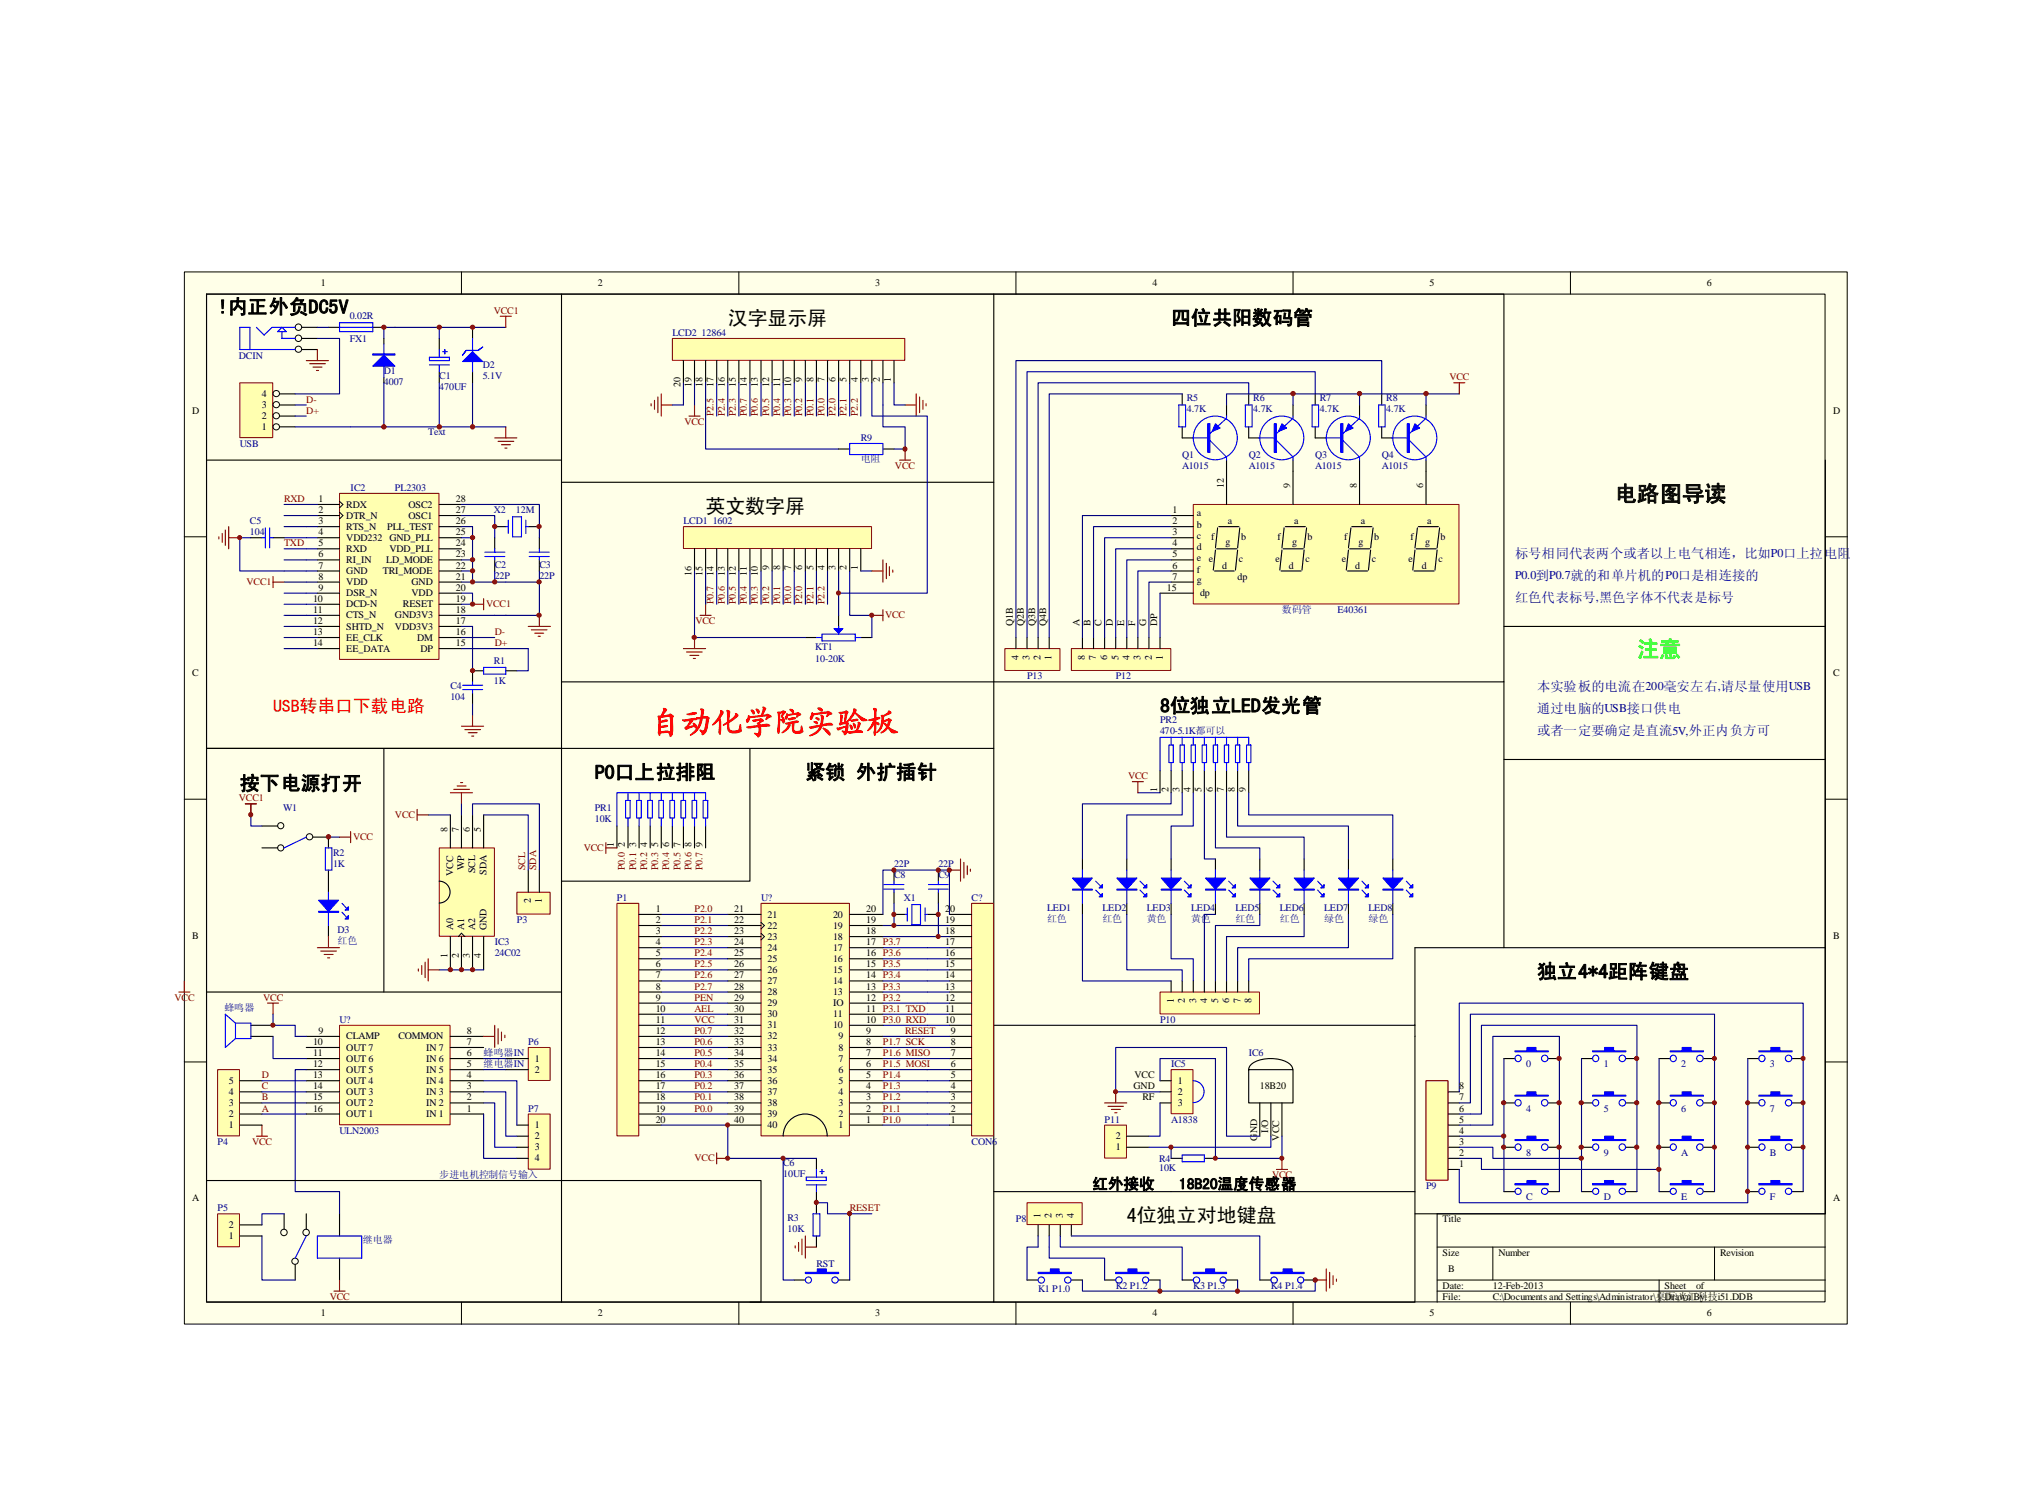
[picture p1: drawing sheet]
<svg xmlns="http://www.w3.org/2000/svg" width="279mm" height="207mm" viewBox="0 0 279 207" stroke-linecap="round" stroke-linejoin="round" font-family="sans-serif">
<defs><g id="words">
<text font-size="4.3" fill="#f00" x="89.4" y="100.7">自动化学院实验板</text>
<text font-size="3" fill="#080d02" x="222" y="68.9">电路图导读</text>
<text font-size="3" fill="#0f0" x="225.1" y="90.2">注意</text>
<g font-size="2.7">
<text x="29.9" y="43.1">!内正外负DC5V</text>
<text x="100.1" y="44.6">汉字显示屏</text>
<text x="161" y="44.6">四位共阳数码管</text>
<text x="97" y="70.5">英文数字屏</text>
<text x="159.5" y="97.9">8位独立LED发光管</text>
<text x="81.8" y="107.1">P0口上拉排阻</text>
<text x="110.7" y="107.1">紧锁 外扩插针</text>
<text x="33" y="108.6">按下电源打开</text>
<text x="211.4" y="134.4">独立4*4距阵键盘</text>
<text x="154.9" y="168">4位独立对地键盘</text>
</g>
<text font-size="2.4" fill="#f00" x="37.5" y="97.9">USB转串口下载电路</text>
<g font-size="2.1">
<text x="150.2" y="163.4">红外接收</text>
<text x="162.1" y="163.4">18B20温度传感器</text>
</g>
<g font-size="1.8" fill="#000080">
<text x="208.3" y="76.7">标号相同代表两个或者以上电气相连，比如P0口上拉电阻</text>
<text x="208.3" y="82.8">红色代表标号,黑色字体不代表是标号</text>
<text x="211.4" y="95">本实验板的电流在200毫安左右,请尽量使用USB</text>
<text x="211.4" y="98">通过电脑的USB接口供电</text>
<text x="211.4" y="101.1">或者一定要确定是直流5V,外正内负方可</text>
</g>
<text font-size="1.7" fill="#000080" x="208.3" y="79.6">P0.0到P0.7就的和单片机的P0口是相连接的</text>
<g font-size="1.4">
<text x="44.1" y="39.3">1</text>
<text x="82.2" y="39.3">2</text>
<text x="120.3" y="39.3">3</text>
<text x="158.4" y="39.3">4</text>
<text x="196.5" y="39.3">5</text>
<text x="234.7" y="39.3">6</text>
<text x="93.5" y="53.2" transform="rotate(-90 93.5 53.2)">20</text>
<text x="95.1" y="53.2" transform="rotate(-90 95.1 53.2)">19</text>
<text x="96.6" y="53.2" transform="rotate(-90 96.6 53.2)">18</text>
<text x="98.1" y="53.2" transform="rotate(-90 98.1 53.2)">17</text>
<text x="99.6" y="53.2" transform="rotate(-90 99.6 53.2)">16</text>
<text x="101.2" y="53.2" transform="rotate(-90 101.2 53.2)">15</text>
<text x="102.7" y="53.2" transform="rotate(-90 102.7 53.2)">14</text>
<text x="104.2" y="53.2" transform="rotate(-90 104.2 53.2)">13</text>
<text x="105.7" y="53.2" transform="rotate(-90 105.7 53.2)">12</text>
<text x="107.3" y="53.2" transform="rotate(-90 107.3 53.2)">11</text>
<text x="108.8" y="53.2" transform="rotate(-90 108.8 53.2)">10</text>
<text x="110.3" y="52.4" transform="rotate(-90 110.3 52.4)">9</text>
<text x="111.8" y="52.4" transform="rotate(-90 111.8 52.4)">8</text>
<text x="113.4" y="52.4" transform="rotate(-90 113.4 52.4)">7</text>
<text x="114.9" y="52.4" transform="rotate(-90 114.9 52.4)">6</text>
<text x="116.4" y="52.4" transform="rotate(-90 116.4 52.4)">5</text>
<text x="117.9" y="52.4" transform="rotate(-90 117.9 52.4)">4</text>
<text x="119.5" y="52.4" transform="rotate(-90 119.5 52.4)">3</text>
<text x="121" y="52.4" transform="rotate(-90 121 52.4)">2</text>
<text x="122.5" y="52.4" transform="rotate(-90 122.5 52.4)">1</text>
<text x="26.4" y="56.8">D</text>
<text x="36" y="59.1">1</text>
<text x="36" y="57.6">2</text>
<text x="36" y="56.1">3</text>
<text x="36" y="54.6">4</text>
<text x="252" y="56.8">D</text>
<text x="43.8" y="69">1</text>
<text x="43.8" y="70.5">2</text>
<text x="47.6" y="69.8">RDX</text>
<text x="47.6" y="71.3">DTR_N</text>
<text x="56.2" y="71.3">OSC1</text>
<text x="56.2" y="69.8">OSC2</text>
<text x="62.7" y="70.5">27</text>
<text x="62.7" y="69">28</text>
<text x="161.2" y="70.5">1</text>
<text x="164.5" y="71">a</text>
<text x="168.3" y="67" transform="rotate(-90 168.3 67)">12</text>
<text x="177.4" y="67" transform="rotate(-90 177.4 67)">9</text>
<text x="186.6" y="67" transform="rotate(-90 186.6 67)">8</text>
<text x="195.7" y="67" transform="rotate(-90 195.7 67)">6</text>
<text x="43.8" y="72">3</text>
<text x="43.8" y="73.6">4</text>
<text x="43.8" y="75.1">5</text>
<text x="43.8" y="76.6">6</text>
<text x="47.6" y="72.8">RTS_N</text>
<text x="47.6" y="74.3">VDD232</text>
<text x="47.6" y="75.9">RXD</text>
<text x="47.6" y="77.4">RI_IN</text>
<text x="53.1" y="77.4">LD_MODE</text>
<text x="53.2" y="72.8">PLL_TEST</text>
<text x="53.5" y="75.9">VDD_PLL</text>
<text x="53.5" y="74.3">GND_PLL</text>
<text x="62.7" y="75.1">24</text>
<text x="62.7" y="76.6">23</text>
<text x="62.7" y="72">26</text>
<text x="62.7" y="73.6">25</text>
<text x="161.2" y="72">2</text>
<text x="161.2" y="73.6">3</text>
<text x="161.2" y="75.1">4</text>
<text x="161.2" y="76.6">5</text>
<text x="164.5" y="72.5">b</text>
<text x="164.5" y="74">c</text>
<text x="164.5" y="75.6">d</text>
<text x="164.5" y="77.1">e</text>
<text x="166.2" y="77.3">e</text>
<text x="166.5" y="74.2">f</text>
<text x="168.5" y="75">g</text>
<text x="168.8" y="72">a</text>
<text x="170.3" y="77.3">c</text>
<text x="170.6" y="74.2">b</text>
<text x="175.4" y="77.3">e</text>
<text x="175.7" y="74.2">f</text>
<text x="177.7" y="75">g</text>
<text x="178" y="72">a</text>
<text x="179.5" y="77.3">c</text>
<text x="179.8" y="74.2">b</text>
<text x="184.5" y="77.3">e</text>
<text x="184.8" y="74.2">f</text>
<text x="186.8" y="75">g</text>
<text x="187.1" y="72">a</text>
<text x="188.6" y="77.3">c</text>
<text x="188.9" y="74.2">b</text>
<text x="193.7" y="77.3">e</text>
<text x="194" y="74.2">f</text>
<text x="196" y="75">g</text>
<text x="196.2" y="72">a</text>
<text x="197.8" y="77.3">c</text>
<text x="198.1" y="74.2">b</text>
<text x="43" y="82.7">10</text>
<text x="43.8" y="78.1">7</text>
<text x="43.8" y="79.7">8</text>
<text x="43.8" y="81.2">9</text>
<text x="47.6" y="78.9">GND</text>
<text x="47.6" y="80.4">VDD</text>
<text x="47.6" y="81.9">DSR_N</text>
<text x="47.6" y="83.5">DCD-N</text>
<text x="52.7" y="78.9">TRI_MODE</text>
<text x="55.4" y="83.5">RESET</text>
<text x="56.6" y="81.9">VDD</text>
<text x="56.6" y="80.4">GND</text>
<text x="62.7" y="78.1">22</text>
<text x="62.7" y="81.2">20</text>
<text x="62.7" y="82.7">19</text>
<text x="62.7" y="79.7">21</text>
<text x="95.1" y="79.1" transform="rotate(-90 95.1 79.1)">16</text>
<text x="96.6" y="79.1" transform="rotate(-90 96.6 79.1)">15</text>
<text x="98.1" y="79.1" transform="rotate(-90 98.1 79.1)">14</text>
<text x="99.6" y="79.1" transform="rotate(-90 99.6 79.1)">13</text>
<text x="101.2" y="79.1" transform="rotate(-90 101.2 79.1)">12</text>
<text x="102.7" y="79.1" transform="rotate(-90 102.7 79.1)">11</text>
<text x="104.2" y="79.1" transform="rotate(-90 104.2 79.1)">10</text>
<text x="105.7" y="78.4" transform="rotate(-90 105.7 78.4)">9</text>
<text x="107.3" y="78.4" transform="rotate(-90 107.3 78.4)">8</text>
<text x="108.8" y="78.4" transform="rotate(-90 108.8 78.4)">7</text>
<text x="110.3" y="78.4" transform="rotate(-90 110.3 78.4)">6</text>
<text x="111.8" y="78.4" transform="rotate(-90 111.8 78.4)">5</text>
<text x="113.4" y="78.4" transform="rotate(-90 113.4 78.4)">4</text>
<text x="114.9" y="78.4" transform="rotate(-90 114.9 78.4)">3</text>
<text x="116.4" y="78.4" transform="rotate(-90 116.4 78.4)">2</text>
<text x="117.9" y="78.4" transform="rotate(-90 117.9 78.4)">1</text>
<text x="160.4" y="81.2">15</text>
<text x="161.2" y="78.1">6</text>
<text x="161.2" y="79.7">7</text>
<text x="164.5" y="78.8">f</text>
<text x="164.5" y="80.1">g</text>
<text x="165" y="81.9">dp</text>
<text x="168.1" y="78.1">d</text>
<text x="170.2" y="79.7">dp</text>
<text x="177.2" y="78.1">d</text>
<text x="186.3" y="78.1">d</text>
<text x="195.5" y="78.1">d</text>
<text x="43" y="84.2">11</text>
<text x="43" y="85.8">12</text>
<text x="43" y="87.3">13</text>
<text x="43" y="88.8">14</text>
<text x="47.6" y="85">CTS_N</text>
<text x="47.6" y="86.5">SHTD_N</text>
<text x="47.6" y="88">EE_CLK</text>
<text x="47.6" y="89.6">EE_DATA</text>
<text x="54.3" y="85">GND3V3</text>
<text x="54.3" y="86.5">VDD3V3</text>
<text x="57.4" y="88">DM</text>
<text x="57.8" y="89.6">DP</text>
<text x="62.7" y="84.2">18</text>
<text x="62.7" y="85.8">17</text>
<text x="62.7" y="87.3">16</text>
<text x="62.7" y="88.8">15</text>
<text x="139.3" y="86.1" transform="rotate(-90 139.3 86.1)">Q1B</text>
<text x="140.8" y="86.1" transform="rotate(-90 140.8 86.1)">Q2B</text>
<text x="142.3" y="86.1" transform="rotate(-90 142.3 86.1)">Q3B</text>
<text x="143.8" y="86.1" transform="rotate(-90 143.8 86.1)">Q4B</text>
<text x="148.4" y="86.1" transform="rotate(-90 148.4 86.1)">A</text>
<text x="149.9" y="86.1" transform="rotate(-90 149.9 86.1)">B</text>
<text x="151.5" y="86.1" transform="rotate(-90 151.5 86.1)">C</text>
<text x="153" y="86.1" transform="rotate(-90 153 86.1)">D</text>
<text x="154.6" y="86.1" transform="rotate(-90 154.6 86.1)">E</text>
<text x="157.6" y="86.1" transform="rotate(-90 157.6 86.1)">G</text>
<text x="159.1" y="86.1" transform="rotate(-90 159.1 86.1)">DP</text>
<text x="26.4" y="92.9">C</text>
<text x="140" y="90.7" transform="rotate(-90 140 90.7)">4</text>
<text x="141.6" y="90.7" transform="rotate(-90 141.6 90.7)">3</text>
<text x="143.1" y="90.7" transform="rotate(-90 143.1 90.7)">2</text>
<text x="144.6" y="90.7" transform="rotate(-90 144.6 90.7)">1</text>
<text x="149.2" y="90.7" transform="rotate(-90 149.2 90.7)">8</text>
<text x="150.7" y="90.7" transform="rotate(-90 150.7 90.7)">7</text>
<text x="152.2" y="90.7" transform="rotate(-90 152.2 90.7)">6</text>
<text x="153.8" y="90.7" transform="rotate(-90 153.8 90.7)">5</text>
<text x="155.3" y="90.7" transform="rotate(-90 155.3 90.7)">4</text>
<text x="156.8" y="90.7" transform="rotate(-90 156.8 90.7)">3</text>
<text x="158.4" y="90.7" transform="rotate(-90 158.4 90.7)">2</text>
<text x="159.9" y="90.7" transform="rotate(-90 159.9 90.7)">1</text>
<text x="252" y="92.9">C</text>
<text x="159.1" y="108.8" transform="rotate(-90 159.1 108.8)">1</text>
<text x="160.6" y="108.8" transform="rotate(-90 160.6 108.8)">2</text>
<text x="162.2" y="108.8" transform="rotate(-90 162.2 108.8)">3</text>
<text x="163.7" y="108.8" transform="rotate(-90 163.7 108.8)">4</text>
<text x="165.2" y="108.8" transform="rotate(-90 165.2 108.8)">5</text>
<text x="166.7" y="108.8" transform="rotate(-90 166.7 108.8)">6</text>
<text x="168.3" y="108.8" transform="rotate(-90 168.3 108.8)">7</text>
<text x="169.8" y="108.8" transform="rotate(-90 169.8 108.8)">8</text>
<text x="171.3" y="108.8" transform="rotate(-90 171.3 108.8)">9</text>
<text x="61.5" y="114.3" transform="rotate(-90 61.5 114.3)">8</text>
<text x="63.1" y="114.3" transform="rotate(-90 63.1 114.3)">7</text>
<text x="63.8" y="119.6" transform="rotate(-90 63.8 119.6)">WP</text>
<text x="64.6" y="114.3" transform="rotate(-90 64.6 114.3)">6</text>
<text x="66.1" y="114.3" transform="rotate(-90 66.1 114.3)">5</text>
<text x="84.4" y="116.4" transform="rotate(-90 84.4 116.4)">1</text>
<text x="85.9" y="116.4" transform="rotate(-90 85.9 116.4)">2</text>
<text x="87.5" y="116.4" transform="rotate(-90 87.5 116.4)">3</text>
<text x="89" y="116.4" transform="rotate(-90 89 116.4)">4</text>
<text x="90.5" y="116.4" transform="rotate(-90 90.5 116.4)">5</text>
<text x="92" y="116.4" transform="rotate(-90 92 116.4)">6</text>
<text x="93.5" y="116.4" transform="rotate(-90 93.5 116.4)">7</text>
<text x="95.1" y="116.4" transform="rotate(-90 95.1 116.4)">8</text>
<text x="96.6" y="116.4" transform="rotate(-90 96.6 116.4)">9</text>
<text x="62.3" y="120.3" transform="rotate(-90 62.3 120.3)">VCC</text>
<text x="65.4" y="120" transform="rotate(-90 65.4 120)">SCL</text>
<text x="66.9" y="120.2" transform="rotate(-90 66.9 120.2)">SDA</text>
<text x="73" y="124.2" transform="rotate(-90 73 124.2)">2</text>
<text x="74.5" y="124.2" transform="rotate(-90 74.5 124.2)">1</text>
<text x="90.2" y="125.3">1</text>
<text x="101" y="125.3">21</text>
<text x="119.1" y="125.3">20</text>
<text x="130" y="125.3">20</text>
<text x="26.4" y="129">B</text>
<text x="61.5" y="131.6" transform="rotate(-90 61.5 131.6)">1</text>
<text x="62.3" y="127.8" transform="rotate(-90 62.3 127.8)">A0</text>
<text x="63.1" y="131.6" transform="rotate(-90 63.1 131.6)">2</text>
<text x="63.8" y="127.8" transform="rotate(-90 63.8 127.8)">A1</text>
<text x="64.6" y="131.6" transform="rotate(-90 64.6 131.6)">3</text>
<text x="65.4" y="127.8" transform="rotate(-90 65.4 127.8)">A2</text>
<text x="66.1" y="131.6" transform="rotate(-90 66.1 131.6)">4</text>
<text x="66.9" y="127.8" transform="rotate(-90 66.9 127.8)">GND</text>
<text x="90.2" y="126.9">2</text>
<text x="90.2" y="128.4">3</text>
<text x="90.2" y="129.9">4</text>
<text x="90.2" y="131.4">5</text>
<text x="101" y="126.9">22</text>
<text x="101" y="128.4">23</text>
<text x="101" y="129.9">24</text>
<text x="101" y="131.4">25</text>
<text x="105.5" y="127.6">22</text>
<text x="105.5" y="129.2">23</text>
<text x="105.5" y="130.7">24</text>
<text x="105.5" y="126.1">21</text>
<text x="114.5" y="127.6">19</text>
<text x="114.5" y="129.2">18</text>
<text x="114.5" y="130.7">17</text>
<text x="114.5" y="126.1">20</text>
<text x="119.1" y="126.9">19</text>
<text x="119.1" y="128.4">18</text>
<text x="119.1" y="129.9">17 P3.7</text>
<text x="119.1" y="131.4">16 P3.6</text>
<text x="130" y="131.4">16</text>
<text x="130" y="129.9">17</text>
<text x="130" y="128.4">18</text>
<text x="130" y="126.9">19</text>
<text x="252" y="129">B</text>
<text x="90.2" y="133">6</text>
<text x="90.2" y="134.5">7</text>
<text x="90.2" y="136">8</text>
<text x="90.2" y="137.5">9</text>
<text x="101" y="133">26</text>
<text x="101" y="134.5">27</text>
<text x="101" y="136">28</text>
<text x="101" y="137.5">29</text>
<text x="105.5" y="132.2">25</text>
<text x="105.5" y="133.7">26</text>
<text x="105.5" y="135.2">27</text>
<text x="105.5" y="136.8">28</text>
<text x="114.5" y="132.2">16</text>
<text x="114.5" y="133.7">15</text>
<text x="114.5" y="135.2">14</text>
<text x="114.5" y="136.8">13</text>
<text x="119.1" y="133">15 P3.5</text>
<text x="119.1" y="134.5">14 P3.4</text>
<text x="119.1" y="136">13 P3.3</text>
<text x="119.1" y="137.5">12 P3.2</text>
<text x="130" y="137.5">12</text>
<text x="130" y="136">13</text>
<text x="130" y="134.5">14</text>
<text x="130" y="133">15</text>
<text x="161.4" y="137.9" transform="rotate(-90 161.4 137.9)">1</text>
<text x="162.9" y="137.9" transform="rotate(-90 162.9 137.9)">2</text>
<text x="164.5" y="137.9" transform="rotate(-90 164.5 137.9)">3</text>
<text x="166" y="137.9" transform="rotate(-90 166 137.9)">4</text>
<text x="167.5" y="137.9" transform="rotate(-90 167.5 137.9)">5</text>
<text x="169" y="137.9" transform="rotate(-90 169 137.9)">6</text>
<text x="170.6" y="137.9" transform="rotate(-90 170.6 137.9)">7</text>
<text x="172.1" y="137.9" transform="rotate(-90 172.1 137.9)">8</text>
<text x="43" y="143.6">10</text>
<text x="43.8" y="142.1">9</text>
<text x="47.6" y="142.9">CLAMP</text>
<text x="54.8" y="142.9">COMMON</text>
<text x="64.2" y="143.6">7</text>
<text x="64.2" y="142.1">8</text>
<text x="90.2" y="139.1">10</text>
<text x="90.2" y="140.6">11</text>
<text x="90.2" y="142.1">12</text>
<text x="90.2" y="143.6">13</text>
<text x="101" y="139.1">30</text>
<text x="101" y="140.6">31</text>
<text x="101" y="142.1">32</text>
<text x="101" y="143.6">33</text>
<text x="105.5" y="138.3">29</text>
<text x="105.5" y="139.8">30</text>
<text x="105.5" y="141.3">31</text>
<text x="105.5" y="142.9">32</text>
<text x="114.5" y="138.3">IO</text>
<text x="114.5" y="139.8">11</text>
<text x="114.5" y="141.3">10</text>
<text x="115.3" y="142.9">9</text>
<text x="119.1" y="139.1">11 P3.1 TXD</text>
<text x="119.1" y="140.6">10 P3.0 RXD</text>
<text x="119.1" y="142.1">9</text>
<text x="119.1" y="143.6">8</text>
<text x="130" y="140.6">10</text>
<text x="130" y="139.1">11</text>
<text x="130.7" y="143.6">8</text>
<text x="130.7" y="142.1">9</text>
<text x="31.4" y="149">5</text>
<text x="43" y="145.2">11</text>
<text x="43" y="146.7">12</text>
<text x="43" y="148.2">13</text>
<text x="43" y="149.7">14</text>
<text x="47.6" y="144.4">OUT 7</text>
<text x="47.6" y="145.9">OUT 6</text>
<text x="47.6" y="147.4">OUT 5</text>
<text x="47.6" y="149">OUT 4</text>
<text x="58.6" y="149">IN 4</text>
<text x="58.6" y="147.4">IN 5</text>
<text x="58.6" y="145.9">IN 6</text>
<text x="58.6" y="144.4">IN 7</text>
<text x="64.2" y="149.7">3</text>
<text x="64.2" y="148.2">4</text>
<text x="64.2" y="146.7">5</text>
<text x="64.2" y="145.2">6</text>
<text x="73.5" y="145.9">1</text>
<text x="73.5" y="147.4">2</text>
<text x="90.2" y="145.2">14</text>
<text x="90.2" y="146.7">15</text>
<text x="90.2" y="148.2">16</text>
<text x="90.2" y="149.7">17</text>
<text x="101" y="145.2">34</text>
<text x="101" y="146.7">35</text>
<text x="101" y="148.2">36</text>
<text x="101" y="149.7">37</text>
<text x="105.5" y="144.4">33</text>
<text x="105.5" y="145.9">34</text>
<text x="105.5" y="147.4">35</text>
<text x="105.5" y="149">36</text>
<text x="115.3" y="144.4">8</text>
<text x="115.3" y="145.9">7</text>
<text x="115.3" y="147.4">6</text>
<text x="115.3" y="149">5</text>
<text x="119.1" y="145.2">7</text>
<text x="119.1" y="146.7">6</text>
<text x="119.1" y="148.2">5</text>
<text x="119.1" y="149.7">4</text>
<text x="130.7" y="149.7">4</text>
<text x="130.7" y="148.2">5</text>
<text x="130.7" y="146.7">6</text>
<text x="130.7" y="145.2">7</text>
<text x="155.9" y="149.7">GND</text>
<text x="156" y="148.2">VCC</text>
<text x="162" y="149">1</text>
<text x="173.2" y="149.7">18B20</text>
<text x="200.7" y="149.7">8</text>
<text x="31.4" y="155.1">1</text>
<text x="31.4" y="153.5">2</text>
<text x="31.4" y="152">3</text>
<text x="31.4" y="150.5">4</text>
<text x="43" y="151.2">15</text>
<text x="43" y="152.8">16</text>
<text x="47.6" y="150.5">OUT 3</text>
<text x="47.6" y="152">OUT 2</text>
<text x="47.6" y="153.5">OUT 1</text>
<text x="58.6" y="153.5">IN 1</text>
<text x="58.6" y="152">IN 2</text>
<text x="58.6" y="150.5">IN 3</text>
<text x="64.2" y="152.8">1</text>
<text x="64.2" y="151.2">2</text>
<text x="73.5" y="155.1">1</text>
<text x="90.2" y="151.2">18</text>
<text x="90.2" y="152.8">19</text>
<text x="90.2" y="154.3">20</text>
<text x="101" y="151.2">38</text>
<text x="101" y="152.8">39</text>
<text x="101" y="154.3">40</text>
<text x="105.5" y="150.5">37</text>
<text x="105.5" y="152">38</text>
<text x="105.5" y="153.5">39</text>
<text x="105.5" y="155.1">40</text>
<text x="115.3" y="150.5">4</text>
<text x="115.3" y="152">3</text>
<text x="115.3" y="153.5">2</text>
<text x="115.3" y="155.1">1</text>
<text x="119.1" y="151.2">3</text>
<text x="119.1" y="152.8">2</text>
<text x="119.1" y="154.3">1</text>
<text x="130.7" y="154.3">1</text>
<text x="130.7" y="152.8">2</text>
<text x="130.7" y="151.2">3</text>
<text x="157.1" y="151.2">RF</text>
<text x="162" y="150.5">2</text>
<text x="162" y="152">3</text>
<text x="174.4" y="155.7" transform="rotate(-90 174.4 155.7)">I/O</text>
<text x="200.7" y="155.8">4</text>
<text x="200.7" y="154.3">5</text>
<text x="200.7" y="152.8">6</text>
<text x="73.5" y="156.6">2</text>
<text x="73.5" y="158.1">3</text>
<text x="73.5" y="159.6">4</text>
<text x="153.4" y="158.1">1</text>
<text x="153.4" y="156.6">2</text>
<text x="172.8" y="156.8" transform="rotate(-90 172.8 156.8)">GND</text>
<text x="175.9" y="156.8" transform="rotate(-90 175.9 156.8)">VCC</text>
<text x="200.7" y="160.4">1</text>
<text x="200.7" y="157.3">3</text>
<text x="26.4" y="165.1">A</text>
<text x="143.1" y="167.4" transform="rotate(-90 143.1 167.4)">1</text>
<text x="144.6" y="167.4" transform="rotate(-90 144.6 167.4)">2</text>
<text x="146.1" y="167.4" transform="rotate(-90 146.1 167.4)">3</text>
<text x="147.7" y="167.4" transform="rotate(-90 147.7 167.4)">4</text>
<text x="252" y="165.1">A</text>
<text x="31.4" y="170.3">1</text>
<text x="31.4" y="168.8">2</text>
<text x="198.4" y="168">Title</text>
<text x="198.4" y="172.6">Size</text>
<text x="206" y="172.6">Number</text>
<text x="236.5" y="172.6">Revision</text>
<text x="198.4" y="177.1">Date:</text>
<text x="198.4" y="178.6">File:</text>
<text x="199.1" y="174.8">B</text>
<text x="205.3" y="177.1">12-Feb-2013</text>
<text x="205.3" y="178.6">C:\Documents and Settings\Administrator\桌面\光汇科技i51.DDB</text>
<text x="228.9" y="177.1">Sheet</text>
<text x="228.9" y="178.6">Drawn By:</text>
<text x="233.2" y="177.1">of</text>
<text x="44.1" y="180.9">1</text>
<text x="82.2" y="180.9">2</text>
<text x="120.3" y="180.9">3</text>
<text x="158.4" y="180.9">4</text>
<text x="196.5" y="180.9">5</text>
<text x="234.7" y="180.9">6</text>
</g>
<g font-size="1.4" fill="#000080">
<text x="48.1" y="43.9">0.02R</text>
<text x="48.1" y="46.9">FX1</text>
<text x="92.4" y="46.2">LCD2 12864</text>
<text x="32.8" y="49.4">DCIN</text>
<text x="52.8" y="51.3">D1</text>
<text x="52.8" y="52.9">4007</text>
<text x="60.4" y="52.1">C1</text>
<text x="60.4" y="53.6">470UF</text>
<text x="66.4" y="50.6">D2</text>
<text x="66.4" y="52.1">5.1V</text>
<text x="58.9" y="59.9">Text</text>
<text x="163.2" y="55.2">R5</text>
<text x="163.2" y="56.7">4.7K</text>
<text x="172.3" y="55.2">R6</text>
<text x="172.3" y="56.7">4.7K</text>
<text x="181.5" y="55.2">R7</text>
<text x="181.5" y="56.7">4.7K</text>
<text x="190.6" y="55.2">R8</text>
<text x="190.6" y="56.7">4.7K</text>
<text x="33" y="61.4">USB</text>
<text x="118.4" y="60.6">R9</text>
<text x="118.4" y="63.5">电阻</text>
<text x="162.6" y="62.9">Q1</text>
<text x="162.6" y="64.4">A1015</text>
<text x="171.7" y="62.9">Q2</text>
<text x="171.7" y="64.4">A1015</text>
<text x="180.8" y="62.9">Q3</text>
<text x="180.8" y="64.4">A1015</text>
<text x="190" y="62.9">Q4</text>
<text x="190" y="64.4">A1015</text>
<text x="48.2" y="67.5">IC2</text>
<text x="54.3" y="67.5">PL2303</text>
<text x="67.9" y="70.5">X2</text>
<text x="70.9" y="70.5">12M</text>
<text x="34.4" y="72">C5</text>
<text x="34.4" y="73.6">104</text>
<text x="94" y="72">LCD1 1602</text>
<text x="68" y="78">C2</text>
<text x="68" y="79.5">22P</text>
<text x="74.2" y="78">C3</text>
<text x="74.2" y="79.5">22P</text>
<text x="112.1" y="89.4">KT1</text>
<text x="176.3" y="84.2">数码管</text>
<text x="183.9" y="84.2">E40361</text>
<text x="61.9" y="94.7">C4</text>
<text x="67.9" y="91.3">R1</text>
<text x="67.9" y="94">1K</text>
<text x="112.1" y="90.9">10-20K</text>
<text x="141.2" y="93.4">P13</text>
<text x="153.4" y="93.4">P12</text>
<text x="61.9" y="96.3">104</text>
<text x="159.5" y="99.3">PR2</text>
<text x="159.5" y="100.8">470-5.1K都可以</text>
<text x="38.9" y="111.5">W1</text>
<text x="81.8" y="111.5">PR1</text>
<text x="81.8" y="113">10K</text>
<text x="45.8" y="117.6">R2</text>
<text x="45.8" y="119.1">1K</text>
<text x="122.9" y="119.1">22P</text>
<text x="129" y="119.1">22P</text>
<text x="84.8" y="123.8">P1</text>
<text x="104.6" y="123.8">U?</text>
<text x="122.9" y="120.6">C8</text>
<text x="124.3" y="123.8">X1</text>
<text x="129" y="120.6">C9</text>
<text x="133.6" y="123.8">C?</text>
<text x="144" y="125.2">LED1</text>
<text x="151.6" y="125.2">LED2</text>
<text x="157.7" y="125.2">LED3</text>
<text x="163.8" y="125.2">LED4</text>
<text x="169.9" y="125.2">LED5</text>
<text x="176" y="125.2">LED6</text>
<text x="182.1" y="125.2">LED7</text>
<text x="188.2" y="125.2">LED8</text>
<text x="46.4" y="128.3">D3</text>
<text x="46.4" y="129.8">红色</text>
<text x="68" y="129.9">IC3</text>
<text x="68" y="131.4">24C02</text>
<text x="71.1" y="126.9">P3</text>
<text x="144" y="126.7">红色</text>
<text x="151.6" y="126.7">红色</text>
<text x="157.7" y="126.7">黄色</text>
<text x="163.8" y="126.7">黄色</text>
<text x="169.9" y="126.7">红色</text>
<text x="176" y="126.7">红色</text>
<text x="182.1" y="126.7">绿色</text>
<text x="188.2" y="126.7">绿色</text>
<text x="30.9" y="138.9">蜂鸣器</text>
<text x="46.7" y="140.6">U?</text>
<text x="72.6" y="143.6">P6</text>
<text x="159.5" y="140.6">P10</text>
<text x="66.5" y="145.2">蜂鸣器IN</text>
<text x="66.5" y="146.7">继电器IN</text>
<text x="161" y="146.7">IC5</text>
<text x="171.7" y="145.2">IC6</text>
<text x="209.8" y="146.7">0</text>
<text x="220.5" y="146.7">1</text>
<text x="231.2" y="146.7">2</text>
<text x="243.4" y="146.7">3</text>
<text x="46.7" y="155.8">ULN2003</text>
<text x="72.6" y="152.8">P7</text>
<text x="151.9" y="154.3">P11</text>
<text x="161" y="154.3">A1838</text>
<text x="209.8" y="152.8">4</text>
<text x="220.5" y="152.8">5</text>
<text x="231.2" y="152.8">6</text>
<text x="243.4" y="152.8">7</text>
<text x="29.9" y="157.3">P4</text>
<text x="60.4" y="161.9">步进电机控制信号输入</text>
<text x="107.7" y="160.2">C6</text>
<text x="107.7" y="161.7">10UF</text>
<text x="133.6" y="157.3">CON6</text>
<text x="159.4" y="159.8">R4</text>
<text x="159.4" y="161">10K</text>
<text x="209.8" y="158.9">8</text>
<text x="220.5" y="158.9">9</text>
<text x="231.2" y="158.9">A</text>
<text x="243.4" y="158.9">B</text>
<text x="29.9" y="166.5">P5</text>
<text x="108.3" y="167.8">R3</text>
<text x="196.1" y="163.4">P9</text>
<text x="209.8" y="165">C</text>
<text x="220.5" y="165">D</text>
<text x="231.2" y="165">E</text>
<text x="243.4" y="165">F</text>
<text x="49.9" y="170.9">继电器</text>
<text x="108.3" y="169.4">10K</text>
<text x="139.7" y="168">P8</text>
<text x="112.3" y="174.1">RST</text>
<text x="142.7" y="177.6">K1 P1.0</text>
<text x="153.4" y="177.1">K2 P1.2</text>
<text x="164.1" y="177.1">K3 P1.3</text>
<text x="174.7" y="177.1">K4 P1.4</text>
</g>
<g font-size="1.4" fill="#800000">
<text x="67.9" y="43.1">VCC1</text>
<text x="199.3" y="52.3">VCC</text>
<text x="42.1" y="55.3">D-</text>
<text x="42.1" y="56.8">D+</text>
<text x="94.1" y="58.4">VCC</text>
<text x="98.1" y="57.2" transform="rotate(-90 98.1 57.2)">P2.5</text>
<text x="99.6" y="57.2" transform="rotate(-90 99.6 57.2)">P2.4</text>
<text x="101.2" y="57.2" transform="rotate(-90 101.2 57.2)">P2.3</text>
<text x="102.7" y="57.2" transform="rotate(-90 102.7 57.2)">P0.7</text>
<text x="104.2" y="57.2" transform="rotate(-90 104.2 57.2)">P0.6</text>
<text x="105.7" y="57.2" transform="rotate(-90 105.7 57.2)">P0.5</text>
<text x="107.3" y="57.2" transform="rotate(-90 107.3 57.2)">P0.4</text>
<text x="108.8" y="57.2" transform="rotate(-90 108.8 57.2)">P0.3</text>
<text x="110.3" y="57.2" transform="rotate(-90 110.3 57.2)">P0.2</text>
<text x="111.8" y="57.2" transform="rotate(-90 111.8 57.2)">P0.1</text>
<text x="113.4" y="57.2" transform="rotate(-90 113.4 57.2)">P0.0</text>
<text x="114.9" y="57.2" transform="rotate(-90 114.9 57.2)">P2.0</text>
<text x="116.4" y="57.2" transform="rotate(-90 116.4 57.2)">P2.1</text>
<text x="117.9" y="57.2" transform="rotate(-90 117.9 57.2)">P2.2</text>
<text x="123.1" y="64.4">VCC</text>
<text x="39.1" y="69">RXD</text>
<text x="39.1" y="75.1">TXD</text>
<text x="33.9" y="80.4">VCC1</text>
<text x="66.8" y="83.5">VCC1</text>
<text x="98.1" y="83.1" transform="rotate(-90 98.1 83.1)">P0.7</text>
<text x="99.6" y="83.1" transform="rotate(-90 99.6 83.1)">P0.6</text>
<text x="101.2" y="83.1" transform="rotate(-90 101.2 83.1)">P0.5</text>
<text x="102.7" y="83.1" transform="rotate(-90 102.7 83.1)">P0.4</text>
<text x="104.2" y="83.1" transform="rotate(-90 104.2 83.1)">P0.3</text>
<text x="105.7" y="83.1" transform="rotate(-90 105.7 83.1)">P0.2</text>
<text x="107.3" y="83.1" transform="rotate(-90 107.3 83.1)">P0.1</text>
<text x="108.8" y="83.1" transform="rotate(-90 108.8 83.1)">P0.0</text>
<text x="110.3" y="83.1" transform="rotate(-90 110.3 83.1)">P2.0</text>
<text x="111.8" y="83.1" transform="rotate(-90 111.8 83.1)">P2.1</text>
<text x="113.4" y="83.1" transform="rotate(-90 113.4 83.1)">P2.2</text>
<text x="68" y="88.8">D+</text>
<text x="68" y="87.3">D-</text>
<text x="95.6" y="85.8">VCC</text>
<text x="121.7" y="85">VCC</text>
<text x="155.1" y="107.1">VCC</text>
<text x="32.8" y="110.1">VCC1</text>
<text x="54.3" y="112.4">VCC</text>
<text x="48.5" y="115.5">VCC</text>
<text x="72.2" y="119.6" transform="rotate(-90 72.2 119.6)">SCL</text>
<text x="73.7" y="119.6" transform="rotate(-90 73.7 119.6)">SDA</text>
<text x="80.3" y="117">VCC</text>
<text x="85.9" y="119.6" transform="rotate(-90 85.9 119.6)">P0.0</text>
<text x="87.5" y="119.6" transform="rotate(-90 87.5 119.6)">P0.1</text>
<text x="89" y="119.6" transform="rotate(-90 89 119.6)">P0.2</text>
<text x="90.5" y="119.6" transform="rotate(-90 90.5 119.6)">P0.3</text>
<text x="92" y="119.6" transform="rotate(-90 92 119.6)">P0.4</text>
<text x="93.5" y="119.6" transform="rotate(-90 93.5 119.6)">P0.5</text>
<text x="95.1" y="119.6" transform="rotate(-90 95.1 119.6)">P0.6</text>
<text x="96.6" y="119.6" transform="rotate(-90 96.6 119.6)">P0.7</text>
<text x="95.5" y="125.3">P2.0</text>
<text x="95.5" y="131.4">P2.4</text>
<text x="95.5" y="129.9">P2.3</text>
<text x="95.5" y="128.4">P2.2</text>
<text x="95.5" y="126.9">P2.1</text>
<text x="24" y="137.5">VCC</text>
<text x="36.2" y="137.5">VCC</text>
<text x="95.5" y="136">P2.7</text>
<text x="95.5" y="134.5">P2.6</text>
<text x="95.5" y="133">P2.5</text>
<text x="95.5" y="137.5">PEN</text>
<text x="95.5" y="143.6">P0.6</text>
<text x="95.5" y="142.1">P0.7</text>
<text x="95.5" y="140.6">VCC</text>
<text x="95.5" y="139.1">AEL</text>
<text x="121.4" y="143.6">P1.7 SCK</text>
<text x="124.5" y="142.1">RESET</text>
<text x="36" y="149.7">C</text>
<text x="36" y="148.2">D</text>
<text x="95.5" y="149.7">P0.2</text>
<text x="95.5" y="148.2">P0.3</text>
<text x="95.5" y="146.7">P0.4</text>
<text x="95.5" y="145.2">P0.5</text>
<text x="121.4" y="149.7">P1.3</text>
<text x="121.4" y="148.2">P1.4</text>
<text x="121.4" y="146.7">P1.5 MOSI</text>
<text x="121.4" y="145.2">P1.6 MISO</text>
<text x="36" y="152.8">A</text>
<text x="36" y="151.2">B</text>
<text x="95.5" y="152.8">P0.0</text>
<text x="95.5" y="151.2">P0.1</text>
<text x="121.4" y="154.3">P1.0</text>
<text x="121.4" y="152.8">P1.1</text>
<text x="121.4" y="151.2">P1.2</text>
<text x="34.7" y="157.3">VCC</text>
<text x="95.5" y="159.6">VCC</text>
<text x="174.9" y="161.9">VCC</text>
<text x="116.8" y="166.5">RESET</text>
<text x="45.3" y="178.6">VCC</text>
</g>
<g font-size="1.4" fill="#080d02">
<text x="156.1" y="86.1" transform="rotate(-90 156.1 86.1)">F</text>
<text x="200.7" y="151.2">7</text>
<text x="200.7" y="158.9">2</text>
</g>
</g></defs>
<path d="M25.3 37.4h228.7v144.6h-228.7z" fill="#ffffe8"/>
<g fill="none" stroke="#000" stroke-width=".14">
<path d="M25.4 37.4h228.6v144.6h-228.6zM63.4 37.4v3M101.6 37.4v3M139.7 37.4v3M177.8 37.4v3M215.9 37.4v3M28.4 40.4h222.5v138.5h-222.5zM25.3 73.8h3.1M251 73.8h3M25.3 109.8h3.1M251 109.8h3M25.3 146h3.1"/>
<path d="M251 146h3M63.4 179v3M101.6 179v3M139.7 179v3M177.8 179v3M197.6 171.4h53.4M197.6 175.9h53.4M197.6 177.5h53.4M205.3 171.4v4.5M215.9 179v3M228.1 175.9v3.1M235.7 171.4v4.5"/>
<path d="M251 166.8h-53.4v12.2"/>
</g>
<path d="M45.2 45h1.5M51.3 45h1.5M52.8 46.5v.8M52.8 51.9v.7M60.4 46.5v1.5M60.4 51.1v1.5M112.3 159.2v1.5M112.3 163.8v1.5" fill="none" stroke="#000" stroke-width=".15"/>
<g fill="none" stroke="#00f" stroke-width=".15">
<path d="M46.7 44.4h4.6v1.2h-4.6zM46.7 45h4.6M52.8 47.3v4.6M59 49.1h2.8v.5h-2.8zM59 50.2h2.8M60.4 48v1.1M60.4 50.2v.9M60.9 48.3h.6M61.2 48v.6M110.9 161.8h2.7v.5h-2.7zM110.9 162.8h2.7M112.3 160.7v1.1"/>
<path d="M112.3 162.8v1M112.7 161h.6M113 160.7v.6"/>
</g>
<g fill="#00f" stroke="#00f" stroke-width=".15">
<path d="M51.3 50.3l1.5-1.5 1.5 1.5z"/>
<path d="M51.3 48.6h3v.2h-3z" fill-rule="evenodd"/>
</g>
<path d="M33 52.7h4.5v7.4h-4.5z" fill="#ffffb0"/>
<path d="M33 52.6h4.5v7.5h-4.5z" fill="none" stroke="#800000" stroke-width=".14"/>
<g fill="none" stroke="#000" stroke-width=".14">
<circle cx="38" cy="58.7" r=".43"/>
<circle cx="38" cy="57.1" r=".43"/>
<circle cx="38" cy="54.1" r=".43"/>
<circle cx="38" cy="55.6" r=".43"/>
<circle cx="41" cy="46.5" r=".44"/>
<circle cx="41" cy="45" r=".44"/>
<circle cx="41" cy="48" r=".43"/>
</g>
<g fill="none" stroke="#000" stroke-width=".15">
<path d="M38.5 58.7h2.1M38.5 57.2h2.1M38.5 55.7h2.1M38.5 54.1h2.1M41.5 45h2.1M41.5 46.5h2.1M41.5 48h2.1M148.8 118.1v1.5M154.9 118.1v1.5M161 118.1v1.5M167.1 118.1v1.5M173.2 118.1v1.5"/>
<path d="M179.3 118.1v1.5M185.4 118.1v1.5M191.5 118.1v1.5M45.2 121.1v1.5M45.2 127.2v1.5M148.8 124.2v1.5M154.9 124.2v1.5M161 124.2v1.5M167.1 124.2v1.5M173.2 124.2v1.5M179.3 124.2v1.5M185.4 124.2v1.5"/>
<path d="M191.5 124.2v1.5"/>
</g>
<g fill="none" stroke="#00f" stroke-width=".15">
<path d="M34.4 48v-3h-1.4v3h7.6M35.3 45l1 1.1 1.1-1.1h3.2M38.8 45.6v.9h1.8M38.8 45l.6 .6h-1.2zM148.8 119.6v4.6M154.9 119.6v4.6M161 119.6v4.6M167.1 119.6v4.6M173.2 119.6v4.6M179.3 119.6v4.6M185.4 119.6v4.6M191.5 119.6v4.6"/>
<path d="M45.2 122.6v4.6M47 125.4l.6 .6M47 124.2l.6 .6M150.7 122.3l.6 .7M150.7 121.1l.6 .6M156.8 122.3l.6 .7M156.8 121.1l.6 .6M162.8 122.3l.7 .7M162.8 121.1l.7 .6M168.9 122.3l.7 .7M168.9 121.1l.7 .6M175 122.3l.7 .7"/>
<path d="M175 121.1l.7 .6M181.2 122.3l.6 .7M181.2 121.1l.6 .6M187.3 122.3l.6 .7M187.3 121.1l.6 .6M193.4 122.3l.6 .7M193.4 121.1l.6 .6"/>
</g>
<g fill="#00f" stroke="#00f" stroke-width=".15">
<path d="M190.2 120.7h2.7l-1.4 1.5z"/>
<path d="M193.8 123.3l.5-.5v.5z"/>
<path d="M194.3 121.6v.4h-.5z"/>
<path d="M178 120.7h2.7l-1.4 1.5z"/>
<path d="M181.6 123.3l.5-.5v.5z"/>
<path d="M182.1 121.6v.4h-.5z"/>
<path d="M171.9 120.7h2.7l-1.4 1.5z"/>
<path d="M175.5 123.3l.5-.5v.5z"/>
<path d="M176 121.6v.4h-.5z"/>
<path d="M159.7 120.7h2.7l-1.4 1.5z"/>
<path d="M163.3 123.3l.5-.5v.5z"/>
<path d="M163.8 121.6v.4h-.5z"/>
<path d="M153.6 120.7h2.7l-1.4 1.5z"/>
<path d="M157.2 123.3l.5-.5v.5z"/>
<path d="M157.7 121.6v.4h-.5z"/>
<path d="M147.5 120.7h2.7l-1.4 1.5z"/>
<path d="M151.1 123.3l.5-.5v.5z"/>
<path d="M151.6 121.6v.4h-.5z"/>
<path d="M165.8 120.7h2.7l-1.4 1.5z"/>
<path d="M169.4 123.3l.5-.5v.5z"/>
<path d="M169.4 122l.5-.4v.4z"/>
<path d="M43.8 123.7h2.8l-1.4 1.6z"/>
<path d="M47.4 126.3l.5-.5v.5z"/>
<path d="M47.9 124.6v.5h-.5z"/>
<path d="M184.1 120.7h2.7l-1.4 1.5z"/>
<path d="M188.2 122.8v.5h-.5z"/>
<path d="M188.2 121.6v.4h-.5z"/>
<path d="M190.2 122.2h2.7v.1h-2.7z" fill-rule="evenodd"/>
<path d="M178 122.2h2.7v.1h-2.7z" fill-rule="evenodd"/>
<path d="M171.9 122.2h2.7v.1h-2.7z" fill-rule="evenodd"/>
<path d="M159.7 122.2h2.7v.1h-2.7z" fill-rule="evenodd"/>
<path d="M153.6 122.2h2.7v.1h-2.7z" fill-rule="evenodd"/>
<path d="M147.5 122.2h2.7v.1h-2.7z" fill-rule="evenodd"/>
<path d="M165.8 122.2h2.7v.1h-2.7z" fill-rule="evenodd"/>
<path d="M43.8 125.3h2.8v.1h-2.8z" fill-rule="evenodd"/>
<path d="M184.1 122.2h2.7v.1h-2.7z" fill-rule="evenodd"/>
</g>
<path d="M42.1 49.6h3.1M42.6 50h2.1M43 50.5h1.3M43.5 50.9h.3M43.6 48v1.6M69.5 58.7v1.5M68 60.2h3.1M68.5 60.7h2.1M69 61.1h1.2M69.4 61.6h.3" fill="none" stroke="#800000" stroke-width=".15"/>
<path d="M43.6 46.5h3.1v7.6h-6.1M43.6 45h1.6M54.3 45h-1.5v1.5M60.4 45v1.5" fill="none" stroke="#000080" stroke-width=".15"/>
<circle cx="52.8" cy="45" r=".29" fill="#800000" stroke="#800000" stroke-width=".14"/>
<path d="M138.2 89.2h7.5v3h-7.5z" fill="#ffffb0"/>
<path d="M138.2 89.1h7.5v3.1h-7.5z" fill="none" stroke="#800000" stroke-width=".14"/>
<path d="M139.7 87.6v1.5M141.2 87.6v1.5M142.7 87.6v1.5M144.3 87.6v1.5" fill="none" stroke="#000" stroke-width=".15"/>
<path d="M72.7 153.2h2.9v7.5h-2.9z" fill="#ffffb0"/>
<path d="M72.6 153.1h3v7.6h-3z" fill="none" stroke="#800000" stroke-width=".14"/>
<path d="M71.1 154.6h1.5M71.1 156.2h1.5M71.1 157.7h1.5M71.1 159.2h1.5" fill="none" stroke="#000" stroke-width=".15"/>
<path d="M141.3 165.3h7.5v3h-7.5z" fill="#ffffb0"/>
<path d="M141.2 165.3h7.6v3h-7.6z" fill="none" stroke="#800000" stroke-width=".14"/>
<path d="M142.7 168.4v1.5M144.3 168.4v1.5M145.8 168.4v1.5M147.3 168.4v1.5" fill="none" stroke="#000" stroke-width=".15"/>
<path d="M72.7 144h2.9v4.5h-2.9z" fill="#ffffb0"/>
<path d="M72.6 144h3v4.5h-3z" fill="none" stroke="#800000" stroke-width=".14"/>
<path d="M69.5 145.5h3.1M69.5 147h3.1" fill="none" stroke="#000" stroke-width=".15"/>
<path d="M151.9 154.7h3v4.5h-3z" fill="#ffffb0"/>
<path d="M151.9 154.6h3v4.6h-3z" fill="none" stroke="#800000" stroke-width=".14"/>
<path d="M154.9 157.7h3.1M154.9 156.2h3.1" fill="none" stroke="#000" stroke-width=".15"/>
<path d="M71.1 122.7h4.5v2.9h-4.5z" fill="#ffffb0"/>
<path d="M71.1 122.6h4.5v3h-4.5z" fill="none" stroke="#800000" stroke-width=".14"/>
<path d="M72.6 119.6v3M74.2 119.6v3" fill="none" stroke="#000" stroke-width=".15"/>
<path d="M30 166.9h2.9v4.5h-2.9z" fill="#ffffb0"/>
<path d="M29.9 166.8h3v4.6h-3z" fill="none" stroke="#800000" stroke-width=".14"/>
<path d="M68 72.4h1.5M72.6 72.4h1.6M122.9 125.7h1.6M127.5 125.7h1.5M33 169.9h3M33 168.4h3" fill="none" stroke="#000" stroke-width=".15"/>
<path d="M69.5 72.4h.4M69.9 71.5v1.8M70.5 71h1.2v2.8h-1.2zM72.3 71.5v1.8M72.3 72.4h.3M124.5 125.7h.2M124.7 124.8v1.8M125.4 124.3h1.2v2.8h-1.2zM127.2 124.8v1.8M127.2 125.7h.3" fill="none" stroke="#00f" stroke-width=".15"/>
<path d="M40.6 55.7h1.5M40.6 57.2h1.5M60.4 45h4.6" fill="none" stroke="#000080" stroke-width=".15"/>
<path d="M46.7 67.9h13.7v22.7h-13.7z" fill="#ffffb0"/>
<path d="M46.7 67.8h13.7v22.8h-13.7z" fill="none" stroke="#800000" stroke-width=".14"/>
<g fill="none" stroke="#000" stroke-width=".14">
<path d="M46.7 68.9l.5 .4-.5 .5M46.7 70.4l.5 .5-.5 .4"/>
<circle cx="38.6" cy="113.5" r=".42"/>
<circle cx="38.6" cy="116.5" r=".42"/>
<circle cx="42.6" cy="115" r=".43"/>
</g>
<g fill="none" stroke="#000" stroke-width=".15">
<path d="M28.4 40.4h48.8v62.5h-48.8zM65 45v1.5M65 51.1v1.5M162.6 54.1v1.6M162.6 58.7v1.5M171.7 54.1v1.6M171.7 58.7v1.5h1.5M177.8 55.7v1.5M180.8 54.1v1.6M180.8 58.7v1.5M190 54.1v1.6M190 58.7v1.5h1.5"/>
<path d="M196.1 55.7v1.5M28.4 63.2h48.8M34.5 73.9h1.5M37.5 73.9h1.6M43.6 69.3h3.1M43.6 72.4h3.1M43.6 73.9h3.1M43.6 75.4h3.1M43.6 77h3.1M43.6 78.5h3.1M43.6 70.9h3.1M60.4 69.3h3"/>
<path d="M60.4 72.4h3M60.4 73.9h3M60.4 75.4h3M60.4 77h3M60.4 78.5h3M60.4 70.9h3M68 73.9v1.5M68 77v1.5M74.2 73.9v1.5M74.2 77v1.5M177.8 63.2v1.6M196.1 63.2v1.6"/>
<path d="M43.6 80h3.1M43.6 81.5h3.1M43.6 83.1h3.1M43.6 84.6h3.1M43.6 86.1h3.1M43.6 87.6h3.1M43.6 89.1h3.1M60.4 80h3M60.4 81.5h3M60.4 83.1h3M60.4 84.6h3M60.4 86.1h3"/>
<path d="M60.4 87.6h3M60.4 89.1h3M65 95.2v1.6M66.5 92.2h-1.5v1.5M69.5 92.2h1.6M110.7 87.6h1.6M115.3 84.6v1.5M118.4 87.6h1.5M36 116.5h2.2M36 113.5h2.2M43 115.1h2.2v1.4M45.2 119.6v1.5"/>
<path d="M122.9 119.6v1.5M129 119.6v1.5M122.9 122.6v1.6M129 122.6v1.6M34.5 142.4h3M34.5 140.9h3M161 159.2h1.6M165.6 159.2h1.5M206.8 157.7h1.5M206.8 151.6h1.5M206.8 145.5h1.5M212.9 157.7h1.5"/>
<path d="M212.9 151.6h1.5M212.9 145.5h1.5M217.5 157.7h1.5M217.5 151.6h1.5M217.5 145.5h1.5M223.6 157.7h1.5M223.6 151.6h1.5M223.6 145.5h1.5M228.1 157.7h1.6M228.1 151.6h1.6M228.1 145.5h1.6M234.2 157.7h1.5"/>
<path d="M234.2 151.6h1.5M234.2 145.5h1.5M240.3 157.7h1.5M240.3 151.6h1.5M240.3 145.5h1.5M246.4 157.7h1.5M246.4 151.6h1.5M246.4 145.5h1.5M109.2 175.9h1.5M112.3 165.3v1.5M112.3 169.9v1.5M115.3 175.9h1.5"/>
<path d="M141.2 175.9h1.5M147.3 175.9h1.5M151.9 175.9h1.5M158 175.9h1.5M162.6 175.9h1.5M168.6 175.9h1.6M173.2 175.9h1.5M179.3 175.9h1.5M206.8 163.8h1.5M212.9 163.8h1.5M217.5 163.8h1.5M223.6 163.8h1.5"/>
<path d="M228.1 163.8h1.6M234.2 163.8h1.5M240.3 163.8h1.5M246.4 163.8h1.5"/>
</g>
<g fill="none" stroke="#00f" stroke-width=".15">
<path d="M65 46.5v4.6M162.1 55.7h.9v3h-.9zM171.2 55.7h1v3h-1zM177.8 57.2v.3l-2.3 2.1M180.4 55.7h.9v3h-.9zM189.6 55.7h.9v3h-.9zM196.1 57.2v.3l-2.3 2.1M36 73.9h.5M36.5 72.6v2.7M37.1 73.9h.4M37.1 72.6v2.7M66.7 76.5h2.7"/>
<path d="M66.7 75.9h2.7M68 75.4v.5M68 76.5v.5M72.8 76.5h2.7M72.8 75.9h2.7M74.2 75.4v.5M74.2 76.5v.5M173.1 60.2h2.1M175.5 60.5l2.3 2.3v.4M191.4 60.2h2.1M193.8 60.5l2.3 2.3v.4M63.6 94.8h2.8"/>
<path d="M63.6 94.2h2.8M65 93.7v.5M65 94.8v.4M66.5 91.7h3v1h-3zM112.3 87.6h.7M113 87.2h4.6v.9h-4.6zM115.3 86.1v1.1M117.6 87.6h.8M42.1 115.1l-3 1.4M44.7 116.5h.9v3.1h-.9zM121.5 122.2h2.8M121.5 121.6h2.8"/>
<path d="M122.9 121.1v.5M122.9 122.2v.4M127.7 122.2h2.7M127.7 121.6h2.7M129 121.1v.5M129 122.2v.4M32.4 140.6l-1.4-1.2v4.6l1.4-1.3M32.4 140.6v2.1M32.4 140.6h2.1v2.1h-2.1M162.6 158.7h3v1h-3zM111.8 166.8h.9v3.1h-.9z"/>
<circle cx="176.3" cy="60.2" r="3"/>
<circle cx="194.5" cy="60.2" r="3"/>
<circle cx="208.7" cy="151.6" r=".43"/>
<circle cx="208.7" cy="157.7" r=".43"/>
<circle cx="208.7" cy="145.5" r=".43"/>
<circle cx="212.4" cy="151.6" r=".44"/>
<circle cx="212.4" cy="157.7" r=".44"/>
<circle cx="212.4" cy="145.5" r=".44"/>
<circle cx="219.4" cy="157.7" r=".43"/>
<circle cx="219.4" cy="151.6" r=".43"/>
<circle cx="219.4" cy="145.5" r=".43"/>
<circle cx="223.1" cy="157.7" r=".44"/>
<circle cx="223.1" cy="151.6" r=".44"/>
<circle cx="223.1" cy="145.5" r=".44"/>
<circle cx="230.1" cy="157.7" r=".43"/>
<circle cx="230.1" cy="151.6" r=".43"/>
<circle cx="230.1" cy="145.5" r=".43"/>
<circle cx="233.7" cy="151.6" r=".44"/>
<circle cx="233.7" cy="157.7" r=".44"/>
<circle cx="233.7" cy="145.5" r=".44"/>
<circle cx="242.3" cy="151.6" r=".43"/>
<circle cx="242.3" cy="157.7" r=".43"/>
<circle cx="242.3" cy="145.5" r=".43"/>
<circle cx="245.9" cy="151.6" r=".44"/>
<circle cx="245.9" cy="157.7" r=".44"/>
<circle cx="245.9" cy="145.5" r=".44"/>
<circle cx="111.2" cy="175.9" r=".42"/>
<circle cx="114.8" cy="175.9" r=".43"/>
<circle cx="143.2" cy="175.9" r=".43"/>
<circle cx="146.8" cy="175.9" r=".43"/>
<circle cx="153.9" cy="175.9" r=".43"/>
<circle cx="157.5" cy="175.9" r=".42"/>
<circle cx="164.5" cy="175.9" r=".43"/>
<circle cx="168.2" cy="175.9" r=".42"/>
<circle cx="175.2" cy="175.9" r=".43"/>
<circle cx="178.9" cy="175.9" r=".42"/>
<circle cx="208.7" cy="163.7" r=".42"/>
<circle cx="212.4" cy="163.7" r=".43"/>
<circle cx="219.4" cy="163.7" r=".42"/>
<circle cx="223.1" cy="163.7" r=".43"/>
<circle cx="230.1" cy="163.7" r=".42"/>
<circle cx="233.7" cy="163.7" r=".43"/>
<circle cx="242.3" cy="163.7" r=".42"/>
<circle cx="245.9" cy="163.7" r=".43"/>
</g>
<g fill="none" stroke="#000080" stroke-width=".15">
<path d="M40.6 58.7h28.9M52.8 52.6v6.1M60.4 52.6v6.1M65 45h4.5M65 52.6v6.1M34.5 73.9h-1.5v4.6h10.6M39.1 69.3h4.5M39.1 70.9h4.5M39.1 72.4h4.5M39.1 73.9h4.5M39.1 75.4h4.5M39.1 77h4.5"/>
<path d="M63.4 78.5h1.6v1.5M63.4 77h1.6v1.5M63.4 73.9h1.6v3.1M63.4 72.4h1.6v1.5M63.4 70.9h4.6v3M63.4 69.3h10.8v4.6M68 78.5v1.5M74.2 78.5v1.5h-10.8M39.1 80h4.5M39.1 81.5h4.5M39.1 83.1h4.5M39.1 84.6h4.5"/>
<path d="M39.1 86.1h4.5M39.1 87.6h4.5M39.1 89.1h4.5M63.4 89.1h9.2v3.1h-1.5M63.4 81.5h1.6v1.6M63.4 86.1h1.6v6.1M63.4 84.6h6.1M63.4 87.6h4.6M65 96.8v1.5M34.5 112v1.5h1.5M45.2 115.1h1.5"/>
</g>
<g fill="#800000" stroke="#800000" stroke-width=".14">
<circle cx="52.8" cy="58.7" r=".3"/>
<circle cx="60.4" cy="58.7" r=".3"/>
<circle cx="65" cy="58.7" r=".3"/>
<circle cx="68" cy="72.4" r=".29"/>
<circle cx="74.1" cy="72.4" r=".29"/>
<circle cx="32.9" cy="73.9" r=".28"/>
<circle cx="65" cy="92.2" r=".29"/>
<circle cx="68" cy="80" r=".29"/>
<circle cx="65" cy="78.5" r=".29"/>
<circle cx="65" cy="80" r=".29"/>
<circle cx="65" cy="76.9" r=".29"/>
<circle cx="65" cy="73.9" r=".29"/>
<circle cx="65" cy="45" r=".29"/>
</g>
<g fill="none" stroke="#800000" stroke-width=".15">
<path d="M30.1 73.8v.3M30.6 73.3v1.2M31 72.8v2.2M31.4 72.4v3M31.4 73.9h1.6M63.4 99.8h3.1M65 98.3v1.5M72.6 86.1h3.1M73.1 86.6h2.1M73.5 87h1.3M74 87.5h.3M74.2 84.6v1.5"/>
<path d="M33.7 110.5h1.6M34.5 110.5v1.5M46.7 115.1h1.5M48.2 114.3v1.5M63.9 100.3h2.2M64.4 100.7h1.2M64.8 101.2h.3"/>
</g>
<g fill="#00f" stroke="#00f" stroke-width=".15">
<path d="M63.6 49.7l1.4-1.4 1.4 1.4z"/>
<path d="M114.7 86.4h1.2l-.6 .6z"/>
<path d="M176.3 58.2l.6 .6-1.1 .5z"/>
<path d="M194.6 58.2l.6 .6-1.1 .5z"/>
<path d="M64.1 48.2h1.6l.7-.5-.7 .5h-1.6l-.5 .6z" fill-rule="evenodd"/>
<path d="M229.7 162.7h1.6v-.4h1.2v.4h1.7v.1h-4.5z" fill-rule="evenodd"/>
<path d="M219 162.7h1.6v-.4h1.3v.4h1.7v.1h-4.6z" fill-rule="evenodd"/>
<path d="M164.1 174.9h1.7v-.5h1.2v.5h1.6v.1h-4.5z" fill-rule="evenodd"/>
<path d="M142.7 174.9h1.7v-.5h1.2v.5h1.7v.1h-4.6z" fill-rule="evenodd"/>
<path d="M241.8 162.7h1.7v-.4h1.2v.4h1.7v.1h-4.6z" fill-rule="evenodd"/>
<path d="M219 156.6h1.6v-.4h1.3v.4h1.7v.2h-4.6z" fill-rule="evenodd"/>
<path d="M208.3 156.6h1.7v-.4h1.2v.4h1.7v.2h-4.6z" fill-rule="evenodd"/>
<path d="M208.3 162.7h1.7v-.4h1.2v.4h1.7v.1h-4.6z" fill-rule="evenodd"/>
<path d="M208.3 150.5h1.7v-.4h1.2v.4h1.7v.2h-4.6z" fill-rule="evenodd"/>
<path d="M219 150.5h1.6v-.4h1.3v.4h1.7v.2h-4.6z" fill-rule="evenodd"/>
<path d="M229.7 156.6h1.6v-.4h1.2v.4h1.7v.2h-4.5z" fill-rule="evenodd"/>
<path d="M174.7 174.9h1.7v-.5h1.3v.5h1.6v.1h-4.6z" fill-rule="evenodd"/>
<path d="M241.8 156.6h1.7v-.4h1.2v.4h1.7v.2h-4.6z" fill-rule="evenodd"/>
<path d="M241.8 144.4h1.7v-.4h1.2v.4h1.7v.2h-4.6z" fill-rule="evenodd"/>
<path d="M241.8 150.5h1.7v-.4h1.2v.4h1.7v.2h-4.6z" fill-rule="evenodd"/>
<path d="M229.7 150.5h1.6v-.4h1.2v.4h1.7v.2h-4.5z" fill-rule="evenodd"/>
<path d="M208.3 144.4h1.7v-.4h1.2v.4h1.7v.2h-4.6z" fill-rule="evenodd"/>
<path d="M229.7 144.4h1.6v-.4h1.2v.4h1.7v.2h-4.5z" fill-rule="evenodd"/>
<path d="M219 144.4h1.6v-.4h1.3v.4h1.7v.2h-4.6z" fill-rule="evenodd"/>
<path d="M153.4 174.9h1.7v-.5h1.2v.5h1.7v.1h-4.6z" fill-rule="evenodd"/>
<path d="M110.7 174.9h1.7v-.5h1.2v.5h1.7v.1h-4.6z" fill-rule="evenodd"/>
<path d="M175.2 58.2h.3v4h-.3z" fill-rule="evenodd"/>
<path d="M193.5 58.2h.3v4h-.3z" fill-rule="evenodd"/>
</g>
<path d="M46.7 141h15.2v13.6h-15.2z" fill="#ffffb0"/>
<path d="M46.7 140.9h15.2v13.7h-15.2z" fill="none" stroke="#800000" stroke-width=".14"/>
<g fill="none" stroke="#000" stroke-width=".15">
<path d="M42.1 153.1h4.6M42.1 151.6h4.6M42.1 150.1h4.6M42.1 148.5h4.6M42.1 147h4.6M42.1 145.5h4.6M42.1 144h4.6M42.1 142.4h4.6M61.9 153.1h4.6M61.9 151.6h4.6M61.9 150.1h4.6M61.9 148.5h4.6"/>
<path d="M61.9 147h4.6M61.9 145.5h4.6M61.9 144h4.6M61.9 142.4h4.6"/>
</g>
<path d="M104.7 124.2h12.1v31.9h-12.1z" fill="#ffffb0"/>
<path d="M104.6 124.2h12.2v31.9h-12.2z" fill="none" stroke="#800000" stroke-width=".14"/>
<path d="M104.6 126.8l.5 .4-.5 .5M104.6 128.3l.5 .4-.5 .5" fill="none" stroke="#000" stroke-width=".14"/>
<g fill="none" stroke="#000" stroke-width=".15">
<path d="M100.1 127.2h4.5M100.1 128.7h4.5M100.1 130.3h4.5M100.1 131.8h4.5M100.1 133.3h4.5M100.1 134.8h4.5M100.1 136.3h4.5M100.1 137.9h4.5M100.1 139.4h4.5M100.1 125.7h4.5M116.8 127.2h4.6M116.8 128.7h4.6"/>
<path d="M116.8 130.3h4.6M116.8 131.8h4.6M116.8 133.3h4.6M116.8 134.8h4.6M116.8 136.3h4.6M116.8 137.9h4.6M116.8 139.4h4.6M116.8 125.7h4.6M100.1 140.9h4.5M100.1 142.4h4.5M100.1 144h4.5M100.1 145.5h4.5"/>
<path d="M100.1 147h4.5M100.1 148.5h4.5M100.1 150.1h4.5M100.1 151.6h4.5M100.1 153.1h4.5M100.1 154.6h4.5M107.7 156.1a3 3 0 0 1 3-3 3 3 0 0 1 3 3M116.8 140.9h4.6M116.8 142.4h4.6M116.8 144h4.6M116.8 145.5h4.6M116.8 147h4.6"/>
<path d="M116.8 148.5h4.6M116.8 150.1h4.6M116.8 151.6h4.6M116.8 153.1h4.6M116.8 154.6h4.6"/>
</g>
<path d="M60.4 116.6h7.6v12.1h-7.6z" fill="#ffffb0"/>
<path d="M60.4 116.5h7.6v12.2h-7.6z" fill="none" stroke="#800000" stroke-width=".14"/>
<g fill="none" stroke="#000" stroke-width=".15">
<path d="M28.4 102.9h48.8v33.4h-48.8zM52.8 102.9v33.4M61.9 112v4.5M63.4 112v4.5M65 112v4.5M66.5 112v4.5M60.4 121.1a1.5 1.5 0 0 1 1.5 1.5 1.5 1.5 0 0 1-1.5 1.5M61.9 128.7v4.6M63.4 128.7v4.6M65 128.7v4.6M66.5 128.7v4.6M39.1 166.8v2.1"/>
<path d="M40.6 173.8v2.1M42.1 166.8v2.1M46.7 166.8v3.1M46.7 172.9v3"/>
</g>
<g fill="none" stroke="#000" stroke-width=".14">
<path d="M63 128.7l.4-.4 .5 .4"/>
<circle cx="39" cy="169.4" r=".44"/>
<circle cx="40.6" cy="173.3" r=".43"/>
<circle cx="42.1" cy="169.4" r=".44"/>
</g>
<path d="M58.9 112h3M63.4 110.5v1.5M65 112v-1.5h9.2v9.1M66.5 112h6.1v7.6M60.4 133.3h6.1M36 169.9v6h4.6M39.1 166.8h-3.1v1.6" fill="none" stroke="#000080" stroke-width=".15"/>
<g fill="none" stroke="#800000" stroke-width=".15">
<path d="M57.4 111.2v1.6M57.4 112h1.5M61.9 109h3.1M62.4 108.5h2.2M62.9 108h1.2M63.3 107.6h.3M63.4 109v1.5M57.5 133.2v.3M58 132.7v1.2M58.5 132.2v2.2M58.9 131.8v3M58.9 133.3h1.5"/>
<path d="M35.3 156.2h1.5M36 154.6v1.6"/>
</g>
<g fill="#800000" stroke="#800000" stroke-width=".14">
<circle cx="63.5" cy="133.3" r=".29"/>
<circle cx="61.9" cy="133.3" r=".29"/>
<circle cx="65" cy="133.3" r=".29"/>
</g>
<path d="M42.1 169.9l-1.5 3M43.6 169.9h6.1v3h-6.1z" fill="none" stroke="#00f" stroke-width=".15"/>
<path d="M30 147.1h2.9v9h-2.9z" fill="#ffffb0"/>
<path d="M29.9 147h3v9.1h-3z" fill="none" stroke="#800000" stroke-width=".14"/>
<g fill="none" stroke="#000" stroke-width=".15">
<path d="M77.2 102.9h59.4v76.1h-33.5M84.8 113.5v3M86.4 113.5v3M87.9 113.5v3M89.4 113.5v3M90.9 113.5v3M92.4 113.5v3M94 113.5v3M95.5 113.5v3M97 113.5v3M103.1 102.9v18.2h-25.9M28.4 136.3v42.7h48.8v-42.7"/>
<path d="M33 154.6h3M33 153.1h3M33 151.6h3M33 150.1h3M33 148.5h3M28.4 162.3h76.2v16.7h-27.4"/>
</g>
<g fill="none" stroke="#000080" stroke-width=".15">
<path d="M130.5 119.6h-9.1v6.1M37.5 139.4v1.5h3.1v1.5h1.5M90.9 136.3h9.2M90.9 134.8h9.2M90.9 133.3h9.2M90.9 131.8h9.2M90.9 130.3h9.2M90.9 125.7h9.2M90.9 127.2h9.2M90.9 128.7h9.2M121.4 139.4h6.1M121.4 137.9h6.1"/>
<path d="M121.4 136.3h6.1M121.4 134.8h6.1M121.4 133.3h6.1M121.4 131.8h6.1M121.4 130.3h6.1M122.9 124.2v3h-1.5M129 124.2v4.5h-7.6M36 153.1h6.1M36 151.6h6.1M36 150.1h6.1M36 148.5h6.1M37.5 142.4v3.1h4.6"/>
<path d="M42.1 147h-1.5v16.8h6.1v3M66.5 153.1v6.1h4.6M66.5 151.6h1.5v6.1h3.1M66.5 150.1h3v6.1h1.6M66.5 148.5h4.6v6.1M66.5 147h3M66.5 145.5h3M90.9 153.1h9.2M90.9 151.6h9.2M90.9 150.1h9.2M90.9 148.5h9.2M90.9 142.4h9.2"/>
<path d="M90.9 147h9.2M90.9 145.5h9.2M90.9 144h9.2M97 140.9h3.1M100.1 154.6v4.6h12.2M107.7 159.2v16.7h1.5M121.4 153.1h6.1M121.4 151.6h6.1M121.4 150.1h6.1M121.4 148.5h6.1M121.4 142.4h3.1M121.4 147h6.1"/>
<path d="M121.4 145.5h6.1M121.4 154.6h6.1M121.4 144h6.1M121.4 140.9h6.1M112.3 165.3h1.5v1.5h3M116.8 166.8v9.1M116.8 166.8h3.1"/>
</g>
<g fill="none" stroke="#800000" stroke-width=".15">
<path d="M83.3 115.8v1.5M83.3 116.5h1.5M130.5 119.6h1.6M132.1 118.1v3M132.5 118.5v2.2M133 119v1.2M133.4 119.5v.3M24.6 136.3h1.5M25.3 134.8v1.5M36.8 137.9h1.5M37.5 137.9v1.5M66.5 142.4h1.5"/>
<path d="M68 140.9v3.1M68.5 141.4v2.1M69 141.9v1.1M69.4 142.3v.3M98.5 158.4v1.6M98.5 159.2h1.6M45.9 177.5h1.5M46.7 175.9v1.6M109.3 171.2v.3M109.8 170.8v1.2M110.3 170.3v2.2M110.7 169.9v3"/>
<path d="M110.7 171.4h1.6"/>
</g>
<g fill="#800000" stroke="#800000" stroke-width=".14">
<circle cx="37.5" cy="140.9" r=".28"/>
<circle cx="122.9" cy="125.7" r=".29"/>
<circle cx="129" cy="125.7" r=".29"/>
<circle cx="129" cy="119.6" r=".29"/>
<circle cx="122.9" cy="119.6" r=".29"/>
<circle cx="107.7" cy="159.2" r=".28"/>
<circle cx="112.2" cy="165.3" r=".29"/>
</g>
<g fill="none" stroke="#00f" stroke-width=".15">
<path d="M86 110h.6v2.4h-.6zM86.4 109v1M86.4 112.4v1.1M87.5 110h.7v2.4h-.7zM87.9 109v1M87.9 112.4v1.1M89.1 110h.6v2.4h-.6zM89.4 109v1M89.4 112.4v1.1M90.6 110h.6v2.4h-.6zM90.9 109v1M90.9 112.4v1.1"/>
<path d="M92.1 110h.6v2.4h-.6zM92.4 109v1M92.4 112.4v1.1M93.6 110h.7v2.4h-.7zM94 109v1M94 112.4v1.1M95.2 110h.6v2.4h-.6zM95.5 109v1M95.5 112.4v1.1M96.7 110h.6v2.4h-.6zM97 110v-1h-12.2v4.5M97 112.4v1.1"/>
</g>
<path d="M94 72.4h25.8v3h-25.8z" fill="#ffffb0"/>
<path d="M94 72.4h25.8v3h-25.8z" fill="none" stroke="#800000" stroke-width=".14"/>
<g fill="none" stroke="#000" stroke-width=".15">
<path d="M95.5 75.4v3.1M97 75.4v3.1M98.5 75.4v3.1M100.1 75.4v3.1M101.6 75.4v3.1M103.1 75.4v3.1M104.6 75.4v3.1M106.2 75.4v3.1M107.7 75.4v3.1M109.2 75.4v3.1M110.7 75.4v3.1M112.3 75.4v3.1"/>
<path d="M113.8 75.4v3.1M115.3 75.4v3.1M116.8 75.4v3.1M118.4 75.4v3.1"/>
</g>
<path d="M92.5 46.6h31.9v2.9h-31.9z" fill="#ffffb0"/>
<path d="M92.4 46.5h32v3h-32z" fill="none" stroke="#800000" stroke-width=".14"/>
<g fill="none" stroke="#000" stroke-width=".15">
<path d="M77.2 40.4h59.4v62.5M94 49.6v3M95.5 49.6v3M97 49.6v3M98.5 49.6v3M100.1 49.6v3M101.6 49.6v3M103.1 49.6v3M104.6 49.6v3M106.2 49.6v3M107.7 49.6v3M109.2 49.6v3"/>
<path d="M110.7 49.6v3M112.3 49.6v3M113.8 49.6v3M115.3 49.6v3M116.8 49.6v3M118.4 49.6v3M119.9 49.6v3M121.4 49.6v3M122.9 49.6v3M168.6 55.7v1.5M186.9 55.7v1.5M77.2 66.3h59.4"/>
<path d="M162.6 60.2h1.5M168.6 63.2v1.6M180.8 60.2h1.6M186.9 63.2v1.6M77.2 93.7h59.4"/>
</g>
<g fill="none" stroke="#800000" stroke-width=".15">
<path d="M89.5 55.5v.3M90 55v1.3M90.5 54.6v2.1M90.9 55.7h1.5M90.9 54.1v3.1M94.7 57.2h1.6M95.5 55.7v1.5M124.5 55.7h1.5M126 54.1v3.1M126.4 54.6v2.1M126.9 55v1.3M127.3 55.5v.3"/>
<path d="M119.9 78.5h1.5M121.4 77v3M121.9 77.4v2.1M122.3 77.9v1.2M122.8 78.4v.2M123.7 63.2h1.5M124.5 61.7v1.5M94 89.1h3M94.4 89.6h2.2M94.9 90.1h1.2M95.3 90.5h.3M95.5 87.6v1.5"/>
<path d="M96.3 84.6h1.5M97 83.1v1.5M119.9 84.6h1.5M121.4 83.8v1.5"/>
</g>
<g fill="none" stroke="#000080" stroke-width=".15">
<path d="M94 52.6v3.1h-1.6M95.5 52.6v3.1M97 52.6v9.1h18.3M98.5 52.6v4.6M100.1 52.6v4.6M101.6 52.6v4.6M103.1 52.6v4.6M104.6 52.6v4.6M106.2 52.6v4.6M107.7 52.6v4.6M109.2 52.6v4.6M110.7 52.6v4.6"/>
<path d="M112.3 52.6v4.6M113.8 52.6v4.6M115.3 52.6v4.6M116.8 52.6v4.6M118.4 52.6v4.6M121.4 52.6v6.1h3.1v3M122.9 52.6v3.1h1.6M95.5 78.5v9.1h15.2M97 78.5v4.6M98.5 78.5v4.6M100.1 78.5v4.6M101.6 78.5v4.6"/>
<path d="M103.1 78.5v4.6M104.6 78.5v4.6M106.2 78.5v4.6M107.7 78.5v4.6M109.2 78.5v4.6M110.7 78.5v4.6M112.3 78.5v4.6M113.8 78.5v4.6M115.3 78.5v6.1M116.8 78.5v6.1h3.1v3M118.4 78.5h1.5"/>
</g>
<g fill="#800000" stroke="#800000" stroke-width=".14">
<circle cx="95.5" cy="87.6" r=".29"/>
<circle cx="119.9" cy="84.6" r=".28"/>
</g>
<g fill="none" stroke="#00f" stroke-width=".15">
<path d="M168.6 57.2v.3l-2.2 2.1M186.9 57.2v.3l-2.2 2.1M163.9 60.2h2.2M166.4 60.5l2.2 2.3v.4M182.2 60.2h2.2M184.7 60.5l2.2 2.3v.4"/>
<circle cx="167.1" cy="60.2" r="3"/>
<circle cx="185.4" cy="60.2" r="3"/>
</g>
<g fill="#00f" stroke="#00f" stroke-width=".15">
<path d="M167.1 58.2l.7 .6-1.1 .5z"/>
<path d="M185.4 58.2l.6 .6-1 .5z"/>
<path d="M166.1 58.2h.3v4h-.3z" fill-rule="evenodd"/>
<path d="M184.4 58.2h.3v4h-.3z" fill-rule="evenodd"/>
</g>
<path d="M164.1 69.4h36.5v13.6h-36.5z" fill="#ffffb0"/>
<path d="M164.1 69.3h36.5v13.7h-36.5z" fill="none" stroke="#800000" stroke-width=".14"/>
<g fill="none" stroke="#000" stroke-width=".15">
<path d="M161 72.4h3.1M161 75.4h3.1M161 78.5h3.1M161 70.9h3.1M161 73.9h3.1M161 77h3.1M167 78.5h2.7M167.1 75.6l-.3 2.8M167.3 75.4h2.7M167.4 72.6l-.3 2.7M167.6 72.4h2.7M168.6 64.8v4.5"/>
<path d="M170.2 75.6l-.3 2.8M170.5 72.6l-.3 2.7M176.1 78.5h2.8M176.3 75.6l-.3 2.8M176.4 75.4h2.8M176.6 72.6l-.3 2.7M176.7 72.4h2.8M177.8 64.8v4.5M179.3 75.6l-.3 2.8M179.7 72.6l-.4 2.7M185.3 78.5h2.7M185.4 75.6l-.3 2.8"/>
<path d="M185.6 75.4h2.7M185.8 72.6l-.4 2.7M185.9 72.4h2.7M186.9 64.8v4.5M188.5 75.6l-.3 2.8M188.8 72.6l-.3 2.7M194.4 78.5h2.8M194.6 75.6l-.3 2.8M194.7 75.4h2.8M194.9 72.6l-.3 2.7M195 72.4h2.8M196.1 64.8v4.5"/>
<path d="M197.6 75.6l-.3 2.8M197.9 72.6l-.3 2.7M159.5 81.5h4.6M161 80h3.1"/>
</g>
<path d="M162.6 54.1h-18.3v33.5M171.7 54.1v-1.5h-29v35M177.8 54.1v1.6M180.8 54.1v-3h-39.6v36.5M186.9 54.1v1.6M190 54.1v-4.5h-50.3v38M196.1 54.1v1.6M200.7 54.1h-32.1v1.6" fill="none" stroke="#000080" stroke-width=".15"/>
<g fill="#800000" stroke="#800000" stroke-width=".14">
<circle cx="196.1" cy="54.1" r=".3"/>
<circle cx="177.8" cy="54.1" r=".3"/>
<circle cx="186.9" cy="54.1" r=".3"/>
</g>
<path d="M147.4 89.2h13.6v3h-13.6z" fill="#ffffb0"/>
<path d="M147.3 89.1h13.7v3.1h-13.7z" fill="none" stroke="#800000" stroke-width=".14"/>
<g fill="none" stroke="#000" stroke-width=".15">
<path d="M136.6 40.4h70.2v53.3h-70.2M148.8 87.6v1.5M150.4 87.6v1.5M151.9 87.6v1.5M153.4 87.6v1.5M154.9 87.6v1.5M156.5 87.6v1.5M158 87.6v1.5M159.5 87.6v1.5M159.5 105.9v3.1M161 105.9v3.1M162.6 105.9v3.1"/>
<path d="M164.1 105.9v3.1M165.6 105.9v3.1M167.1 105.9v3.1M168.6 105.9v3.1M170.2 105.9v3.1M171.7 105.9v3.1"/>
</g>
<g fill="none" stroke="#000080" stroke-width=".15">
<path d="M161 70.9h-12.2v16.7M161 72.4h-10.6v15.2M161 73.9h-9.1v13.7M161 75.4h-7.6v12.2M161 77h-6.1v10.6M161 78.5h-4.5v9.1M159.5 81.5v6.1M161 80h-3v7.6M156.5 109h3M161 109v1.5h-12.2v7.6M162.6 109v3h-7.7v6.1M164.1 109v4.5h-3.1v4.6"/>
<path d="M165.6 109v9.1h1.5M167.1 109v7.5h6.1v1.6M168.6 109v6.1h10.7v3M170.2 109v4.5h15.2v4.6M171.7 109v3h19.8v6.1"/>
</g>
<path d="M199.9 52.6h1.5M200.7 52.6v1.5M155.7 107.4h1.5M156.5 107.4v1.6" fill="none" stroke="#800000" stroke-width=".15"/>
<g fill="none" stroke="#00f" stroke-width=".15">
<path d="M160.7 102.4h.6v2.4h-.6zM161 101.3v1.1M161 104.8v1.1M162.3 102.4h.5v2.4h-.5zM162.6 101.3v1.1M162.6 104.8v1.1M163.8 102.4h.6v2.4h-.6zM164.1 101.3v1.1M164.1 104.8v1.1M165.3 102.4h.6v2.4h-.6zM165.6 101.3v1.1M165.6 104.8v1.1"/>
<path d="M166.8 102.4h.6v2.4h-.6zM167.1 101.3v1.1M167.1 104.8v1.1M168.4 102.4h.5v2.4h-.5zM168.6 101.3v1.1M168.6 104.8v1.1M169.9 102.4h.6v2.4h-.6zM170.2 101.3v1.1M170.2 104.8v1.1M171.4 102.4h.6v2.4h-.6zM171.7 102.4v-1.1h-12.2v4.6M171.7 104.8v1.1"/>
</g>
<path d="M159.5 136.4h13.7v3h-13.7z" fill="#ffffb0"/>
<path d="M159.5 136.3h13.7v3.1h-13.7z" fill="none" stroke="#800000" stroke-width=".14"/>
<path d="M161 134.8v1.5M162.6 134.8v1.5M164.1 134.8v1.5M165.6 134.8v1.5M167.1 134.8v1.5M168.6 134.8v1.5M170.2 134.8v1.5M171.7 134.8v1.5" fill="none" stroke="#000" stroke-width=".15"/>
<path d="M196.1 148.6h3v13.6h-3z" fill="#ffffb0"/>
<path d="M196.1 148.5h3v13.7h-3z" fill="none" stroke="#800000" stroke-width=".14"/>
<g fill="none" stroke="#000" stroke-width=".15">
<path d="M171.7 147a1.49 1.49 0 0 1 1.1-1.2 4.9 4.9 0 0 1 4.6 .5l.3 .3v.4M171.7 147h6.1v4.6h-6.1zM173.2 151.6v4.6M174.7 151.6v4.6M176.3 151.6v4.6M199.1 159.2h1.6M199.1 157.7h1.6M199.1 156.2h1.6M199.1 154.6h1.6M199.1 153.1h1.6M199.1 151.6h1.6M199.1 150.1h1.6"/>
<path d="M199.1 160.7h1.6"/>
</g>
<g fill="none" stroke="#000080" stroke-width=".15">
<path d="M148.8 125.7v9.1h12.2M154.9 125.7v7.6h7.7v1.5M161 125.7v6.1h3.1v3M167.1 125.7h-1.5v9.1M173.2 125.7v1.5h-6.1v7.6M179.3 125.7v3h-10.7v6.1M185.4 125.7v4.6h-15.2v4.5M191.5 125.7v6.1h-19.8v3M174.7 156.2v1.5h-16.7M142.7 169.9v1.5h-1.5v4.5M144.3 169.9v3h7.6v3M145.8 169.9v1.5h16.8v4.5"/>
<path d="M147.3 169.9h25.9v6M148.8 175.9v1.6h32v-1.6M159.5 175.9v1.6M170.2 175.9v1.6"/>
</g>
<g fill="#800000" stroke="#800000" stroke-width=".14">
<circle cx="170.1" cy="177.5" r=".29"/>
<circle cx="159.5" cy="177.5" r=".29"/>
<circle cx="180.8" cy="175.9" r=".3"/>
</g>
<path d="M180.8 175.9h1.6M182.4 174.4v3.1M182.8 174.9v2.1M183.3 175.3v1.3M183.8 175.8v.3" fill="none" stroke="#800000" stroke-width=".15"/>
<path d="M161.1 147.1h2.9v6h-2.9z" fill="#ffffb0"/>
<path d="M161 147h3v6.1h-3z" fill="none" stroke="#800000" stroke-width=".14"/>
<path d="M164.1 148.5a1.5 1.5 0 0 1 1.5 1.5 1.5 1.5 0 0 1-1.5 1.5" fill="none" stroke="#00f" stroke-width=".15"/>
<path d="M206.8 93.7v36.6M136.6 140.9h58v-10.6h56.4v36.5h-56.4M159.5 148.5h1.5M159.5 150.1h1.5M159.5 151.6h1.5M194.6 140.9v38.1h-58M161 163.8h33.6" fill="none" stroke="#000" stroke-width=".15"/>
<g fill="none" stroke="#000080" stroke-width=".15">
<path d="M63.4 83.1h1.6M74.2 80v4.6h-4.7M159.5 150.1h-6.1v-6.1h15.2v12.2h4.6M159.5 148.5v-3h7.6v13.7h9.2v-3M159.5 151.6v4.6h-1.5M161 157.7v1.5M200.7 154.6h4.6v-12.2h9.1v21.4M200.7 153.1h3v-12.2h21.4v22.9M200.7 151.6h1.5v-12.2h33.5v24.4M200.7 150.1v-12.2h47.2v25.9M200.7 157.7h4.6v1.5h12.2M200.7 159.2h3v1.5h24.4"/>
<path d="M206.8 145.5v10.7h-6.1M206.8 156.2v7.6M217.5 145.5v18.3M228.1 145.5v18.3M240.3 145.5v19.8h-39.6v-4.6"/>
</g>
<path d="M37.5 79.2v1.6M37.5 80h1.6M65 83.1h1.5M66.5 82.3v1.5M151.9 151.6h3M152.3 152.1h2.2M152.8 152.5h1.2M153.3 152.9h.3M153.4 150.1v1.5M176.3 159.2v1.5M175.5 160.7h1.5" fill="none" stroke="#800000" stroke-width=".15"/>
<g fill="#800000" stroke="#800000" stroke-width=".14">
<circle cx="247.9" cy="157.7" r=".28"/>
<circle cx="247.9" cy="151.6" r=".28"/>
<circle cx="225" cy="157.7" r=".29"/>
<circle cx="225" cy="151.6" r=".29"/>
<circle cx="225" cy="145.5" r=".29"/>
<circle cx="235.7" cy="157.7" r=".28"/>
<circle cx="235.7" cy="151.6" r=".28"/>
<circle cx="235.7" cy="145.5" r=".28"/>
<circle cx="247.9" cy="145.5" r=".28"/>
<circle cx="214.4" cy="145.5" r=".29"/>
<circle cx="214.4" cy="157.7" r=".29"/>
<circle cx="214.4" cy="151.6" r=".29"/>
<circle cx="206.8" cy="151.6" r=".29"/>
<circle cx="206.8" cy="156.1" r=".29"/>
<circle cx="206.8" cy="157.7" r=".29"/>
<circle cx="217.4" cy="157.7" r=".29"/>
<circle cx="217.4" cy="151.6" r=".29"/>
<circle cx="217.4" cy="159.2" r=".29"/>
<circle cx="228.1" cy="157.7" r=".29"/>
<circle cx="228.1" cy="151.6" r=".29"/>
<circle cx="228.1" cy="160.7" r=".29"/>
<circle cx="240.3" cy="163.7" r=".29"/>
<circle cx="240.3" cy="157.7" r=".28"/>
<circle cx="240.3" cy="151.6" r=".28"/>
<circle cx="65" cy="83" r=".29"/>
<circle cx="74.1" cy="84.6" r=".29"/>
<circle cx="74.1" cy="80" r=".29"/>
</g>
<path d="M196.1 148.6h3v13.6h-3z" fill="#ffffb0"/>
<path d="M196.1 148.5h3v13.7h-3z" fill="none" stroke="#800000" stroke-width=".14"/>
<path d="M251 63.2v22.9h-44.2M251 86.1v18.3h-44.2M251 104.4v25.9" fill="none" stroke="#000" stroke-width=".15"/>
<path d="M54.3 45h6.1" fill="none" stroke="#000080" stroke-width=".15"/>
<g fill="#800000" stroke="#800000" stroke-width=".14">
<circle cx="60.4" cy="45" r=".29"/>
<circle cx="34.5" cy="112" r=".29"/>
<circle cx="45.2" cy="115" r=".3"/>
<circle cx="116.8" cy="166.8" r=".29"/>
</g>
<path d="M68.8 43.5h1.5M69.5 43.5v1.5M43.6 130.3h3.1M44.1 130.7h2.2M44.6 131.2h1.2M45 131.6h.3M45.2 128.7v1.6" fill="none" stroke="#800000" stroke-width=".15"/>
<path d="M84.9 124.2h2.9v31.9h-2.9z" fill="#ffffb0"/>
<path d="M84.8 124.2h3v31.9h-3z" fill="none" stroke="#800000" stroke-width=".14"/>
<g fill="none" stroke="#000" stroke-width=".15">
<path d="M87.9 125.7h3M87.9 127.2h3M87.9 128.7h3M87.9 130.3h3M87.9 131.8h3M87.9 133.3h3M87.9 134.8h3M87.9 136.3h3M87.9 137.9h3M87.9 139.4h3M87.9 140.9h3M87.9 142.4h3"/>
<path d="M87.9 144h3M87.9 145.5h3M87.9 147h3M87.9 148.5h3M87.9 150.1h3M87.9 151.6h3M87.9 153.1h3M87.9 154.6h3"/>
</g>
<path d="M90.9 137.9h9.2M90.9 139.4h9.2M90.9 140.9h6.1M90.9 154.6h9.2" fill="none" stroke="#000080" stroke-width=".15"/>
<g fill="#800000" stroke="#800000" stroke-width=".14">
<circle cx="100" cy="154.6" r=".28"/>
<circle cx="100" cy="159.2" r=".28"/>
</g>
<path d="M133.6 124.2h3v31.9h-3z" fill="#ffffb0"/>
<path d="M133.6 124.2h3v31.9h-3z" fill="none" stroke="#800000" stroke-width=".14"/>
<g fill="none" stroke="#000" stroke-width=".15">
<path d="M115.3 61.7h1.5M121.4 61.7h1.5M130.5 139.4h3.1M130.5 137.9h3.1M130.5 136.3h3.1M130.5 134.8h3.1M130.5 133.3h3.1M130.5 131.8h3.1M130.5 130.3h3.1M130.5 128.7h3.1M130.5 127.2h3.1M130.5 125.7h3.1"/>
<path d="M130.5 154.6h3.1M130.5 153.1h3.1M130.5 151.6h3.1M130.5 150.1h3.1M130.5 148.5h3.1M130.5 147h3.1M130.5 145.5h3.1M130.5 144h3.1M130.5 142.4h3.1M130.5 140.9h3.1M136.6 163.8h24.4"/>
</g>
<g fill="none" stroke="#000080" stroke-width=".15">
<path d="M119.9 52.6v4.6h7.6v24.3h-12.2M122.9 61.7h1.6M130.5 119.6v6.1M122.9 127.2h7.6M127.5 130.3h3M127.5 131.8h3M127.5 133.3h3M127.5 134.8h3M127.5 136.3h3M127.5 137.9h3M127.5 139.4h3M129 128.7h1.5"/>
<path d="M124.5 142.4h6M127.5 154.6h3M127.5 153.1h3M127.5 151.6h3M127.5 150.1h3M127.5 148.5h3M127.5 140.9h3M127.5 144h3M127.5 145.5h3M127.5 147h3"/>
</g>
<g fill="#800000" stroke="#800000" stroke-width=".14">
<circle cx="129" cy="128.7" r=".28"/>
<circle cx="122.9" cy="127.2" r=".28"/>
<circle cx="130.5" cy="119.6" r=".29"/>
<circle cx="167.1" cy="159.2" r=".28"/>
<circle cx="153.4" cy="150" r=".28"/>
<circle cx="176.2" cy="159.2" r=".28"/>
<circle cx="161" cy="157.7" r=".28"/>
<circle cx="124.4" cy="61.7" r=".29"/>
<circle cx="115.3" cy="81.5" r=".28"/>
</g>
<path d="M116.8 61h4.6v1.5h-4.6z" fill="none" stroke="#00f" stroke-width=".15"/>
<use href="#words"/>
</svg>
